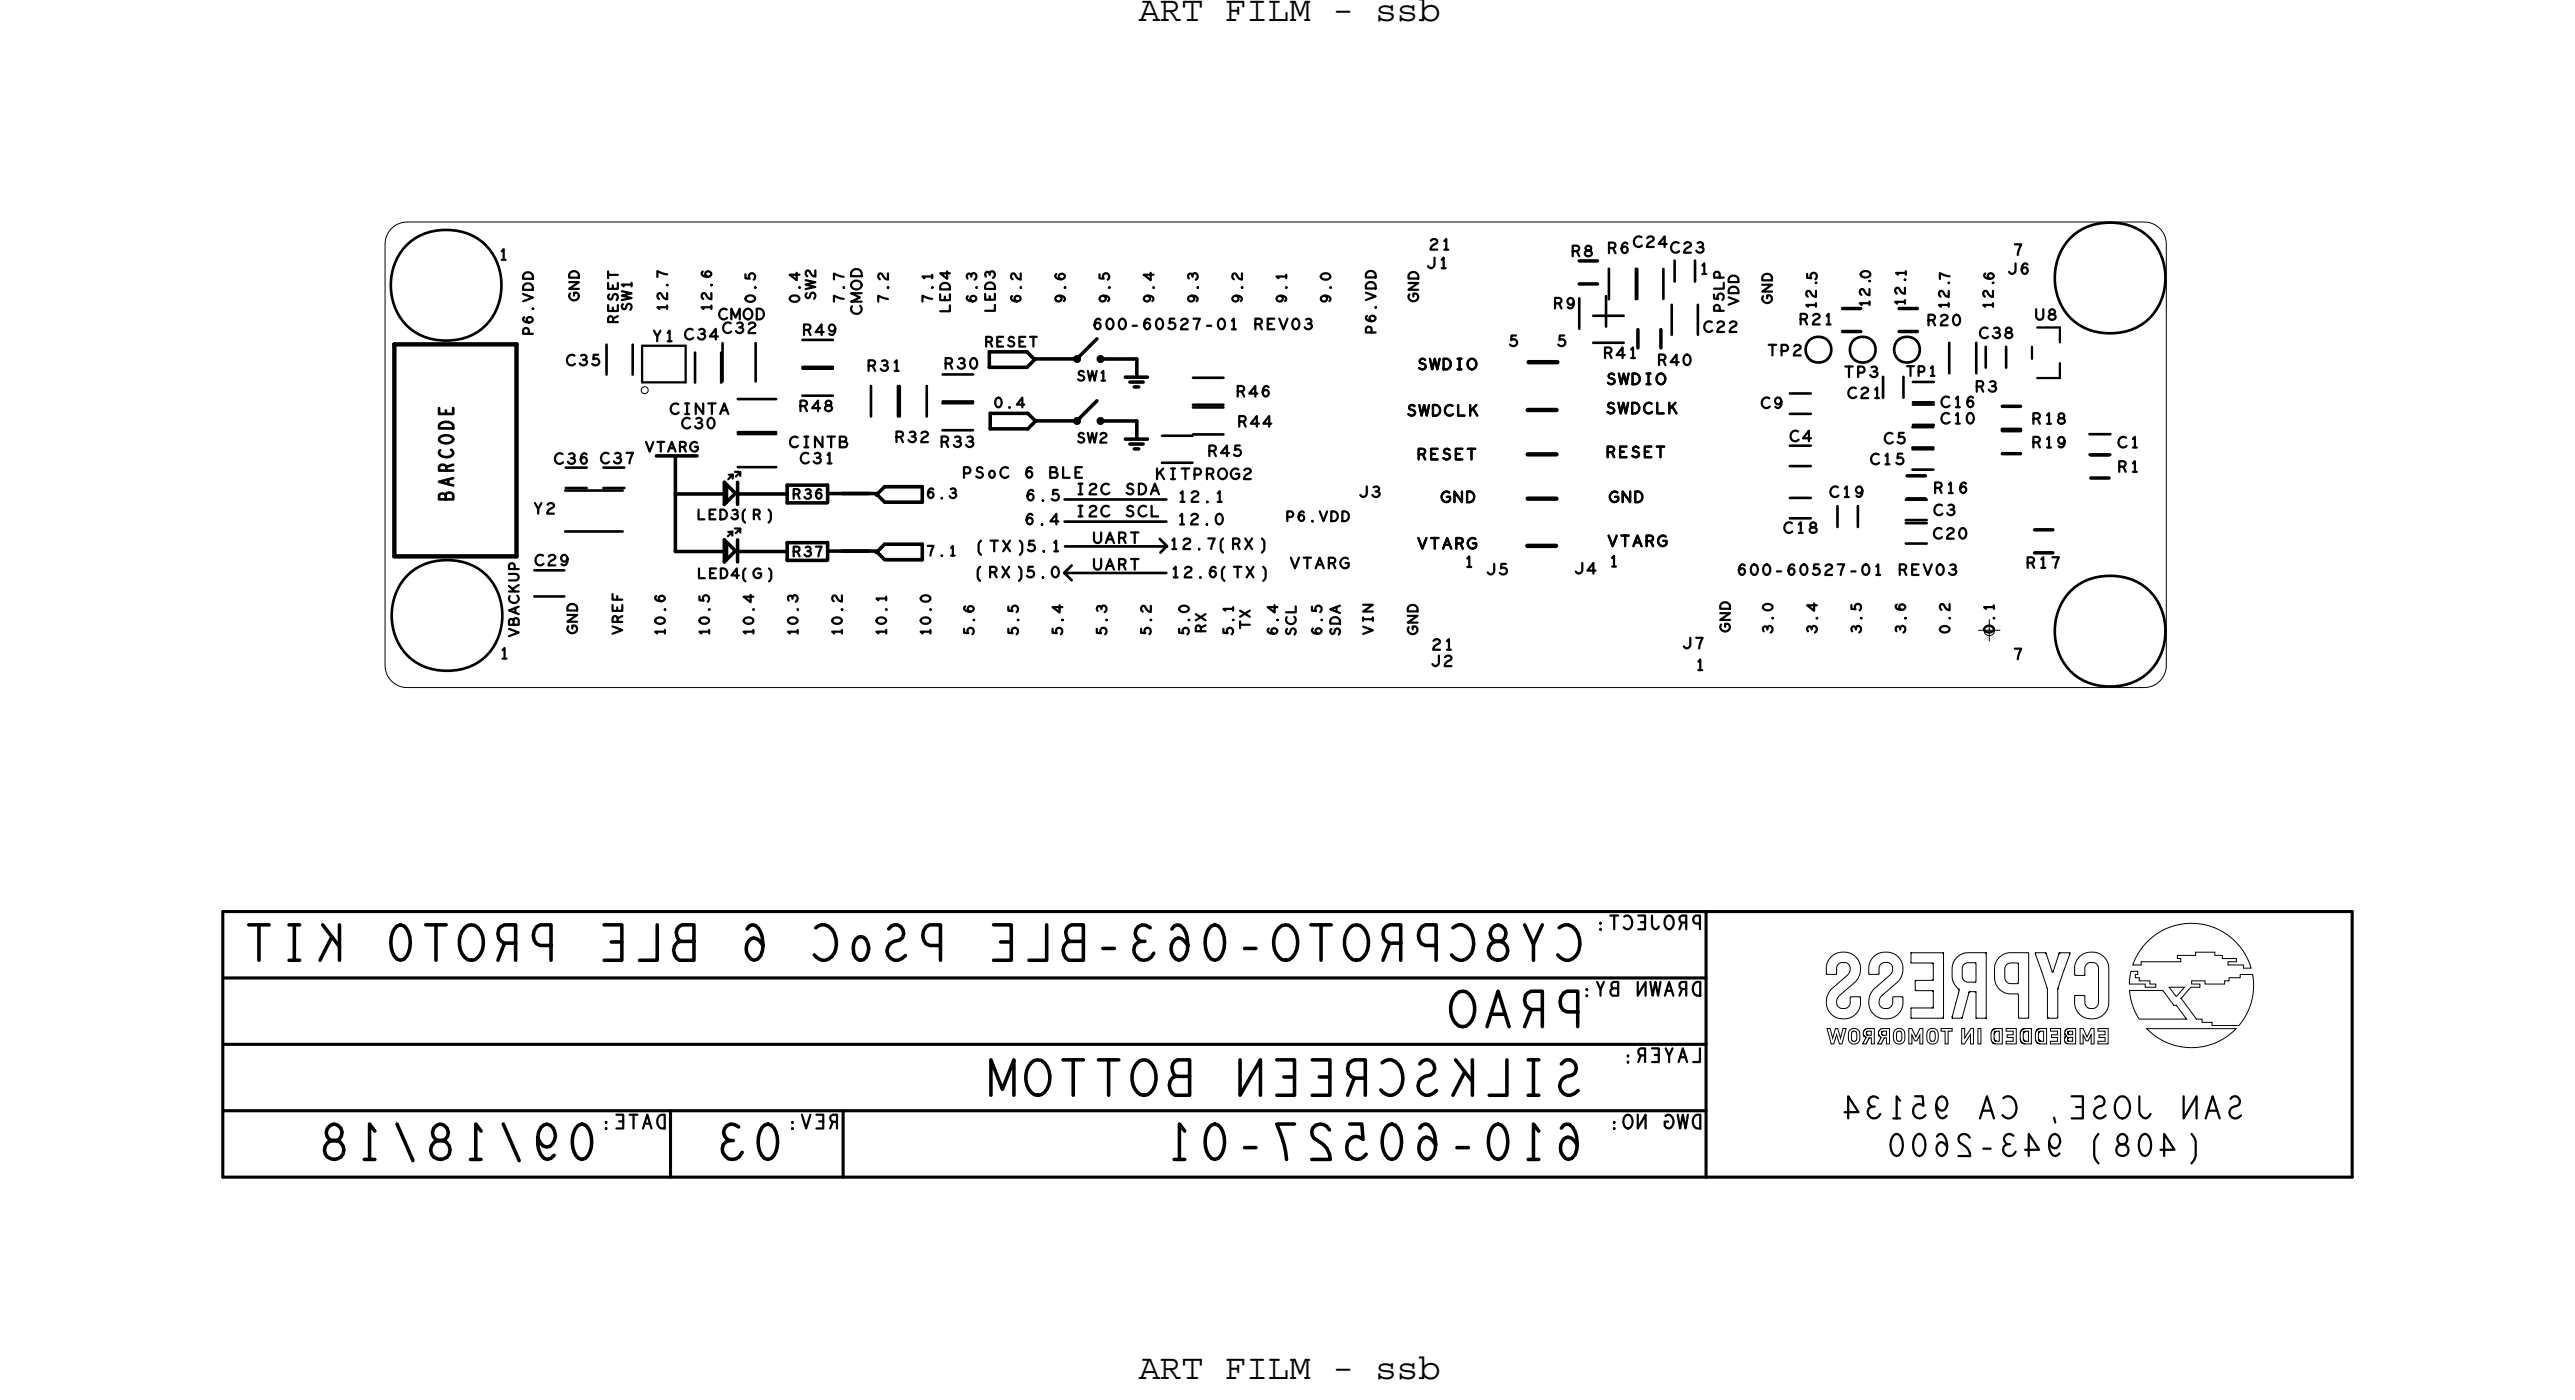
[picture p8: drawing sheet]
<svg xmlns="http://www.w3.org/2000/svg" width="148mm" height="80mm" viewBox="0 0 148 80" stroke-linecap="round" stroke-linejoin="round" font-family="sans-serif">
<defs><g id="words">
<g font-size="2.1">
<text x="65.4" y="1.2">ART FILM - ssb</text>
<text x="65.4" y="79.1">ART FILM - ssb</text>
</g>
<text font-size="2" x="18.8" y="53.1" transform="rotate(-180 18.8 53.1)">KIT</text>
<g font-size=".8">
<text x="93" y="56.3" transform="rotate(-180 93 56.3)">BY:</text>
<text x="38.2" y="64" transform="rotate(-180 38.2 64)">DATE:</text>
<text x="97.7" y="60.2" transform="rotate(-180 97.7 60.2)">LAYER:</text>
</g>
<g font-size=".6">
<text x="28.6" y="14.9">1</text>
<text x="53.5" y="17.4" transform="rotate(-90 53.5 17.4)">7.1</text>
<text x="56" y="17.4" transform="rotate(-90 56 17.4)">6.3</text>
<text x="68.7" y="17.4" transform="rotate(-90 68.7 17.4)">9.3</text>
<text x="73.8" y="17.4" transform="rotate(-90 73.8 17.4)">9.1</text>
<text x="97.5" y="15.7">1</text>
<text x="104.2" y="17.8" transform="rotate(-90 104.2 17.8)">12.5</text>
<text x="107.3" y="17.7" transform="rotate(-90 107.3 17.7)">12.0</text>
<text x="109.3" y="17.6" transform="rotate(-90 109.3 17.6)">12.1</text>
<text x="111.8" y="17.8" transform="rotate(-90 111.8 17.8)">12.7</text>
<text x="114.4" y="17.8" transform="rotate(-90 114.4 17.8)">12.6</text>
<text x="35.5" y="18.6" transform="rotate(-90 35.5 18.6)">RESET</text>
<text x="49.8" y="21.3">R31</text>
<text x="54.2" y="21.2">R30</text>
<text x="56.5" y="19.9">RESET</text>
<text x="72" y="18.9">REV03</text>
<text x="92" y="20.5">R41</text>
<text x="103.3" y="18.6">R21</text>
<text x="113.4" y="22.5">R3</text>
<text x="45.5" y="28.6">R36</text>
<text x="45.9" y="26.6">C31</text>
<text x="51.4" y="25.4">R32</text>
<text x="53.2" y="28.6">6.3</text>
<text x="54" y="25.7">R33</text>
<text x="67.6" y="28.8">12.1</text>
<text x="81.3" y="26.4">RESET</text>
<text x="92.2" y="26.2">RESET</text>
<text x="111" y="28.3">R16</text>
<text x="116.6" y="24.3">R18</text>
<text x="116.6" y="25.7">R19</text>
<text x="121.5" y="27.1">R1</text>
<text x="45.5" y="31.9">R37</text>
<text x="53.2" y="31.9">7.1</text>
<text x="81.4" y="31.5">VTARG</text>
<text x="84.1" y="32.5">1</text>
<text x="92.3" y="31.3">VTARG</text>
<text x="92.4" y="32.5">1</text>
<text x="109" y="33">REV03</text>
<text x="116.3" y="32.6">R17</text>
<text x="28.7" y="37.8">1</text>
<text x="35.7" y="36.4" transform="rotate(-90 35.7 36.4)">VREF</text>
<text x="45.8" y="36.5" transform="rotate(-90 45.8 36.5)">10.3</text>
<text x="50.9" y="36.5" transform="rotate(-90 50.9 36.5)">10.1</text>
<text x="63.5" y="36.5" transform="rotate(-90 63.5 36.5)">5.3</text>
<text x="70.8" y="36.5" transform="rotate(-90 70.8 36.5)">5.1</text>
<text x="97.3" y="38.5">1</text>
<text x="101.7" y="36.4" transform="rotate(-90 101.7 36.4)">3.0</text>
<text x="104.3" y="36.4" transform="rotate(-90 104.3 36.4)">3.4</text>
<text x="106.8" y="36.4" transform="rotate(-90 106.8 36.4)">3.5</text>
<text x="109.4" y="36.4" transform="rotate(-90 109.4 36.4)">3.6</text>
<text x="114.4" y="36.4" transform="rotate(-90 114.4 36.4)">0.1</text>
</g>
</g></defs>
<!-- layer: Board Outline -->
<path d="M22.5 13.1l.3-.2 .6-.2h99.7a1.27 1.27 0 0 1 1.2 1.3v24.2a1.27 1.27 0 0 1-1.2 1.3h-99.7a1.27 1.27 0 0 1-1.3-1.3v-24.2l.1-.5zM41.6 27.7l.6 .6-.6 .6zM41.6 31l.6 .6-.6 .6zM50.8 28h2.1v.9h-2l-.5-.5zM50.8 31.3h2.1v.9h-2l-.5-.5zM56.8 20.2h2.1l.5 .5-.4 .4h-2.2zM56.9 23.7h2l.5 .5-.3 .4h-2.2z" fill="none" stroke="#000" stroke-width=".06"/>
<g fill="none" stroke="#000" stroke-width=".15">
<path d="M61.1 32.9h5.8zM61.1 32.9l.4 .4zM61.1 32.9h.1M61.1 28.7h5.8zM61.1 29.9h5.8zM61.1 32.9l.4-.5zM61.1 31.4h5.9zM66.6 30.9l.4 .4zM67 31.4h.1M67 31.4l-.4 .3z"/>
<circle cx="25.6" cy="16.4" r="3.2"/>
<circle cx="121.1" cy="16" r="3.2"/>
<circle cx="25.7" cy="35.3" r="3.2"/>
<circle cx="121.1" cy="36.2" r="3.2"/>
</g>
<g fill="none" stroke="#000" stroke-width=".2">
<path d="M37.7 26.2h2.3zM38.8 31.6h2.8zM38.8 28.3h2.8zM38.8 26.2v5.4zM41.6 27.7v1.2zM41.6 27.7l.6 .6zM41.6 31l.6 .6zM41.6 31v1.2zM41.7 27.9v.9zM41.7 31.2v.9zM42.2 28.3l-.6 .6zM42.2 31.6l-.6 .6z"/>
<path d="M42.3 27.7v1.2zM42.3 31v1.2zM42.4 28.3h2.8zM42.4 31.6h2.8zM45.2 28.9h2.3zM45.2 32.2h2.3zM45.2 27.8v1.1zM45.2 31.1v1.1zM45.2 27.8h2.3zM45.2 31.1h2.3zM47.5 27.8v1zM47.5 31.1v1z"/>
<path d="M47.5 28.3h2.4zM47.5 31.6h2.4zM48.3 28.3h2.1zM48.3 31.6h2.1zM50.3 28.4l.5-.5zM50.3 31.7l.5-.5zM50.4 28.4l.4 .4zM50.4 31.7l.4 .4zM50.8 28.8h2.1zM50.8 32.1h2.1zM50.8 27.9h2.1zM50.8 31.2h2.1z"/>
<path d="M52.9 27.9v.9zM52.9 31.2v.9zM56.8 21.1h2.1zM56.8 20.2h2.1zM56.8 20.2v.9zM56.8 24.6h2.2zM56.8 23.7v.9zM56.8 23.7h2.2zM58.9 20.2l.4 .4zM59 23.7l.4 .4zM59.4 20.6h2.4zM59.4 24.2h2.4z"/>
<path d="M59.4 20.6l-.5 .5zM59.5 24.1l-.5 .5zM61.7 20.5h.1h.1v.2h-.1h-.1zM61.7 24.1l.1-.1 .1 .1v.1l-.1 .1-.1-.1zM61.8 20.6l1.2-1.2zM61.8 24.1l1.2-1.1zM63.1 20.5h.1h.1v.2h-.1h-.1zM63.1 24.1l.1-.1 .1 .1v.1l-.1 .1-.1-.1zM63.2 20.6h2zM63.2 24.2h2zM64.6 21.6h1.3zM64.6 25.2h1.3z"/>
<path d="M64.8 25.5h.8zM64.8 21.9h.8zM65.1 22.2h.3zM65.1 25.8h.3zM65.2 20.6v1zM65.2 24.2v1z"/>
</g>
<path d="M41.8 30.8l.2-.3zM41.8 27.5l.3-.3zM41.8 30.5h.2zM41.8 27.2h.3zM42 30.5v.2zM42.1 27.2v.3zM42.2 27.1h.2zM42.2 30.3h.2zM42.2 27.3l.3-.2zM42.2 30.6l.3-.3zM42.5 27.1v.2zM42.5 30.3v.3z" fill="none" stroke="#000" stroke-width=".13"/>
<path d="M87.7 31.3h1.6zM87.7 23.5h1.6zM87.7 26.1h1.6zM87.7 28.6h1.6zM87.7 20.8h1.7z" fill="none" stroke="#000" stroke-width=".25"/>
<!-- layer: Components -->
<g fill="none" stroke="#000" stroke-width=".15">
<path d="M34.8 19.8v1.7zM36.3 19.8v1.7zM41.5 19.7v2.2zM43.4 19.7v2.2zM46.1 19.5h1.7zM90.6 17.1v1.8zM91.4 18.1h1.8zM91.4 19.7h1.8zM92.2 17v1.7zM92.3 15.4v1.8zM93.9 15.4v1.8zM94 15.4v1.8z"/>
<path d="M95.5 15.4v1.8zM96 17.5v1.7zM96.1 15v1.2zM97.3 15v1.2zM97.5 17.5v1.7zM111.9 19.7v1.7zM113.4 19.7v1.7zM114 19.9v1.2zM115.1 19.9v1.2zM30.7 32.7h1.7zM30.7 34.2h1.7zM32.4 28.1h3.3z"/>
<path d="M32.4 30.5h3.3zM32.5 26.8h1.2zM32.5 28h1.2zM34.6 28h1.2zM34.6 26.8h1.2zM39.9 20.2v1.8zM41.4 20.2v1.8zM42.3 24.9h2.2zM42.3 22.9h2.2zM42.3 26.8h2.2zM42.3 24.8h2.2zM46.1 21.1h1.7z"/>
<path d="M46.1 21.2h1.7zM46.1 22.7h1.7zM50 22.2v1.7zM51.5 22.2v1.7zM51.6 22.1v1.8zM53.2 22.1v1.8zM54.1 24.7h1.7zM54.1 23.1h1.7zM54.1 21.5h1.8zM54.1 23h1.8zM66.7 25h1.7zM66.7 26.6h1.7z"/>
<path d="M68.5 21.7h1.7zM68.5 23.2h1.7zM68.5 23.4h1.7zM68.5 24.9h1.7zM102.7 25.6h1.2zM102.7 26.7h1.2zM102.7 23.7h1.2zM102.7 22.6h1.2zM102.7 29.7h1.2zM102.7 28.6h1.2zM105.5 29v1.2zM106.6 29v1.2z"/>
<path d="M108.1 21.6v1.2zM109.2 21.6v1.2zM109.4 28.7h1.2zM109.4 29.8h1.2zM109.4 30h1.2zM109.4 31.2h1.2zM109.8 24.5h1.2zM109.8 25.7h1.2zM109.8 25.8h1.2zM109.8 27h1.2zM109.8 21.9h1.2zM109.8 23.1h1.2z"/>
<path d="M109.8 23.2h1.2zM109.8 24.4h1.2zM119.9 24.9h1.2zM119.9 26.1h1.2z"/>
<circle cx="104.4" cy="20.1" r=".74"/>
<circle cx="106.9" cy="20.1" r=".74"/>
<circle cx="109.5" cy="20.1" r=".74"/>
</g>
<g fill="none" stroke="#000" stroke-width=".06">
<path d="M36.8 22.3l.2-.1 .2 .1v.2l-.2 .1-.2-.1zM104.9 59h.1l.2 .6 .1-.6h.2l.1 .6 .2-.6h.2l-.3 .9h-.1l-.2-.5-.2 .5h-.1zM105.1 54.9l.5-.2h.7l.4 .5 .1 .5a2.78 2.78 0 0 1-1.1 1.4l-.3 .2v.3l.1 .2 .2 .1 .4-.2 .1-.5h.6l-.1 .7-.5 .5-.3 .1-.5-.1-.3-.3-.2-.3-.1-.4 .1-.4 1.2-1.1 .1-.3-.2-.3-.3-.1-.3 .2v.5h-.6v-.5zM106.2 59.1l.3-.1 .2 .2v.5l-.1 .2h-.3l-.2-.2v-.4zM106.3 59.2h.1l.2 .1v.3l-.1 .2-.2-.1zM107 59.1l.6-.1v.9h-.2v-.3h-.1l-.2 .3h-.2l.2-.4-.2-.2zM107.1 59.2h.3v.2h-.2zM107.5 54.9l.4-.2h.6l.4 .2 .3 .4v.4l-.1 .4-1.1 1.1-.1 .2 .1 .4 .3 .1 .3-.2 .1-.5h.5l-.1 .7-.2 .3-.3 .2-.4 .1-.4-.1-.3-.3-.2-.3v-.4l.1-.4 1.1-1.1 .1-.3-.1-.3-.4-.1-.2 .2-.1 .5h-.5v-.5zM107.9 59.1l.5-.1v.9h-.1v-.3h-.2l-.1 .3h-.2l.2-.4-.2-.2zM108 59.2h.3v.2h-.3zM108.7 59.1l.4-.1 .2 .2v.5l-.1 .2h-.3l-.2-.1zM108.9 59.2h.1l.1 .1 .1 .3-.1 .2-.2-.1z"/>
<path d="M109.6 59h.1l.3 .5 .2-.5h.2v.9h-.2v-.5l-.2 .3h-.1l-.2-.3v.5h-.1zM109.7 54.7h1.8v3.7h-1.8v-.6h1.3l-.1-.9-1-.1v-.5l1-.1 .1-.9h-1.3zM110.7 59.1l.3-.1 .2 .2v.5l-.1 .2h-.3l-.2-.2v-.4zM110.8 59.2h.2l.1 .1v.3l-.1 .2-.2-.1zM111.4 59h.6v.2h-.2v.7h-.2v-.7h-.2zM112.3 55l.5-.3h1.2v3.7h-.6v-1.5l-.4 .1-.4 1.4h-.6l.4-1.6-.3-.4-.1-.3 .1-.7zM112.6 59h.2v.6l.3-.6h.2v.9h-.2v-.5l-.4 .5h-.1zM112.7 55.3l.2-.1 .5 .1v1.1h-.5l-.2-.2-.1-.6zM113.5 59h.2v.9h-.2zM114.4 59.1l.5-.1v.9h-.4l-.2-.1v-.5zM114.5 59.2h.2v.6l-.2-.1zM114.7 55l.5-.3h1.2v3.7h-.5l-.1-1.4h-.8l-.4-.5-.1-1z"/>
<path d="M115.1 59h.6v.9h-.6v-.1h.4v-.3h-.3v-.1h.3v-.2h-.4zM115.2 55.3h.2h.4v1.1h-.5l-.2-.1v-.7zM116 59.1l.6-.1v.9h-.4l-.2-.1-.1-.5zM116.2 59.2h.2v.6l-.3-.1zM116.8 54.7h.6l.4 1.1 .4-1.1h.6l-.7 2.1v1.6h-.6v-1.7zM116.9 59.1l.6-.1v.9h-.4l-.2-.1-.1-.5zM117 59.2h.3v.6l-.3-.1zM117.7 59h.6v.9h-.6v-.1h.4v-.3h-.4v-.1h.4v-.2h-.4zM118.6 59.1l.5-.1v.9h-.4l-.2-.1v-.2l.1-.1-.1-.2zM118.7 59.6l.3-.1v.3l-.3-.1zM118.7 59.2h.3v.2h-.3zM119.3 54.9l.4-.2h.6l.4 .2 .3 .4v2.4l-.2 .4-.4 .3-.4 .1-.4-.1-.3-.3-.2-.3v-.7h.5l.1 .5 .2 .3 .4-.1 .1-.2v-2.2l-.2-.2-.4 .1-.1 .2-.1 .5h-.5v-.7z"/>
<path d="M119.4 59h.2l.2 .5 .2-.5h.2v.9h-.2v-.5l-.2 .3h-.1l-.1-.3v.5h-.2zM120.4 59h.6v.9h-.6v-.1h.4v-.3h-.3v-.1h.3v-.2h-.4zM122.2 56.8h1.9l.7 .9h.1l.6 .8h-2.7l-.4-.8zM122.3 55.7h.4v.2h-.1v.2h.2v.2h.6v.2h.3v.2h-.6v-.2h-.9zM123.2 59h5.1l-.5 .5-.6 .3-.6 .2-.7 .1h-.8l-.7-.2-.6-.4zM123.4 53.9l.6-.5 .9-.3 1-.1 .9 .1 .9 .5 .7 .5 .5 .7 .3 .8h-.4v-.2h-.9v-.2h.5v-.2h-.9v-.2h-.4v-.2h-1.1v.2h-1v.2h.2v.2h-2.3v.2h-.5l.4-.8zM124.5 56.7h.9l-.5 .5zM125.8 56.3h.8v.2h1.1v-.2h.2v-.2h.7v-.2h.7v.8l-.1 .8-.2 .7-.5 .7h-1.5v-.2h-.6v-.2h-.3l-.9-1.2 .5-.6h.6v-.2h-.5z"/>
</g>
<path d="M36.9 19.8v2.1zM36.9 19.8h2.5zM39.4 19.8v2.1zM116.6 19.9v.7zM116.9 18.8h1.3zM118.2 18.8v.8zM36.9 21.9h2.5zM116.9 21.7h1.3zM118.2 20.8v.9z" fill="none" stroke="#000" stroke-width=".13"/>
<g fill="none" stroke="#000" stroke-width=".2">
<path d="M90.6 15h1.1zM90.6 16.3h1.1zM94 18.9v1.1zM95.3 18.9v1.1zM105.8 17.7h1zM105.8 19h1zM109 17.7h1.1zM109 19h1.1zM109.5 27.3h1zM109.5 28.6h1zM114.9 24.7h1.1zM114.9 26h1.1z"/>
<path d="M114.9 24.6h1.1zM114.9 23.3h1.1zM116.8 30.4h1zM116.8 31.7h1zM120 27.4h1.1zM120 26.1h1.1z"/>
</g>
<path d="M12.8 52.3h85.1zM12.8 52.3v15.3zM12.8 56.1h85.1zM12.8 59.9h85.1zM97.9 52.3v15.3zM97.9 52.3h37.1zM135 52.3v15.3zM12.8 67.6h85.1zM12.8 63.7h85.1zM38.5 63.7v3.9zM48.4 63.7v3.9zM97.9 67.6h37.1z" fill="none" stroke="#000" stroke-width=".18"/>
<!-- layer: Text -->
<g fill="none" stroke="#000" stroke-width=".13">
<path d="M28.8 14.4l.1-.1v.6M30 16.9l.6 .2-.6 .2M30.1 18.2h-.1a.26 .26 0 0 0 .3 .3 .26 .26 0 0 0 .3-.2 .17 .17 0 0 0-.3-.1 .17 .17 0 0 0 0 .3M30.1 15.7a.29 .29 0 0 1 .3 0 .29 .29 0 0 1 .2 .3h-.6zM30.1 16.3a.29 .29 0 0 1 .3 0 .29 .29 0 0 1 .2 .3h-.6zM30.3 19.2v-.3l-.1-.1-.1 .1-.1 .3h.6M30.6 17.7h.1M32.7 16.2h.5l-.5 .4h.5M32.7 16.8a.26 .26 0 0 0 .1 .4 .26 .26 0 0 0 .3-.1 .26 .26 0 0 0 0-.3h-.2v.2M32.7 15.6a.29 .29 0 0 1 .4 0 .29 .29 0 0 1 .1 .3h-.5zM34.9 16.2v.4h.6v-.4M34.9 17.5v.3h.6v-.3"/>
<path d="M34.9 15.6v.4M34.9 15.8h.6M35 16.9a.14 .14 0 0 0-.1 .2 .14 .14 0 0 0 .2 0l.1-.1a.17 .17 0 0 1 .3-.1 .17 .17 0 0 1-.1 .3M35.2 18.5v-.3h-.2l-.1 .3h.6M35.7 16.7l.5 .1-.5 .2 .5 .1-.5 .1M35.8 17.5a.14 .14 0 0 0-.1 .2 .14 .14 0 0 0 .2 0l.1-.1a.17 .17 0 0 1 .2-.1 .17 .17 0 0 1 0 .3M36.2 16.3h-.5l.1 .1M36.2 16.2v.2M37.5 19l.2 .3v.3M37.9 19l-.2 .3M38.3 16.4h.1M38.3 15.7l-.6-.1v.3"/>
<path d="M38.3 17.6h-.6l.1 .1M38.3 17.5v.2M38.3 16.8v.4l-.2-.1-.1-.2a.16 .16 0 0 0-.3 0 .16 .16 0 0 0 .1 .3M38.3 19.1l.1-.1v.6M38.3 19.6h.2M39.8 18.9a.29 .29 0 0 0-.5 .3 .29 .29 0 0 0 .5 .2M40.1 18.9h.2l.1 .1-.1 .2M40.2 19.2a.19 .19 0 0 1 .3 .1 .19 .19 0 0 1-.1 .2 .19 .19 0 0 1-.3-.1M40.3 15.6a.26 .26 0 0 0 .2 .3 .26 .26 0 0 0 .3-.2 .17 .17 0 0 0-.3-.1 .17 .17 0 0 0 .1 .3M40.8 16.4h.1M40.8 17.6h-.5l.1 .1M40.8 17.5v.2"/>
<path d="M40.8 16.8v.4l-.1-.1-.2-.2a.16 .16 0 0 0-.2 0 .16 .16 0 0 0 .1 .3M41.2 19.3h-.5l.4-.4v.6M41.7 17.8a.29 .29 0 0 0-.4 .2 .29 .29 0 0 0 .4 .2M41.9 18.6a.29 .29 0 0 0-.4 .2 .29 .29 0 0 0 .5 .2M42 18.3v-.6l.2 .5 .3-.5v.6M42.3 18.6l.2-.1 .1 .1-.1 .2M42.4 18.8a.19 .19 0 0 1 .2 .1 .19 .19 0 0 1-.1 .2 .19 .19 0 0 1-.2 0l-.1-.1M42.8 15.7v.3h.2a.2 .2 0 0 1 .1-.3 .2 .2 0 0 1 .3 .1 .2 .2 0 0 1-.1 .3M42.9 17a.25 .25 0 0 1 .3-.1 .25 .25 0 0 1 .1 .4 .25 .25 0 0 1-.3 0 .25 .25 0 0 1-.1-.3zM43 18.6a.18 .18 0 0 1 .2-.1 .18 .18 0 0 1 .1 .2l-.3 .2v.2h.4M43.4 16.5h.1M43.4 17.7a.32 .32 0 0 1 .4 .3 .32 .32 0 0 1-.4 .3z"/>
<path d="M45.4 17a.25 .25 0 0 1 .3-.1 .25 .25 0 0 1 .1 .4 .25 .25 0 0 1-.3 0 .25 .25 0 0 1-.1-.3zM45.7 15.7v.4l-.4-.3h.6M45.9 16.5h.1M46.1 18.9h.3l.1-.2-.4-.1v.6M46.2 16.1l.6 .1-.6 .1 .6 .2-.6 .1M46.3 16.8a.14 .14 0 0 0 0 .2 .14 .14 0 0 0 .2 0v-.1a.17 .17 0 0 1 .3 0 .17 .17 0 0 1-.1 .2M46.4 18.9l.1 .3M46.8 15.5v.4l-.2-.1-.1-.2a.16 .16 0 0 0-.3 0 .16 .16 0 0 0 .1 .3M47.3 19.1h-.5l.4-.5v.6M47.9 18.9a.19 .19 0 0 1-.2 .1 .19 .19 0 0 1-.1-.2 .19 .19 0 0 1 .2-.2 .28 .28 0 0 1 .2 .4 .28 .28 0 0 1-.4 .2M48.4 16.5h.1M48.4 15.9l-.5-.2v.3"/>
<path d="M48.4 17.2l-.5-.2v.3M48.9 15.5a.32 .32 0 0 1 .4 0 .32 .32 0 0 1 .2 .4h-.7zM49.4 17.5a.29 .29 0 0 1 0 .4 .29 .29 0 0 1-.4 .1 .29 .29 0 0 1-.1-.4M49.5 16.8h-.7l.6 .3-.6 .2h.7M51 16.5h.1M51 17.2l-.6-.2v.3M51 15.7v.3h-.2l-.2-.3a.16 .16 0 0 0-.2 .1 .16 .16 0 0 0 .1 .2M53.5 15.9h-.6l.2 .1M53.5 17.2l-.6-.2v.3M54 16.9v.3h.5v-.3M54 16.3a.29 .29 0 0 1 .4 0 .29 .29 0 0 1 .1 .3h-.5zM54.2 17v.2"/>
<path d="M54.4 15.6v.4l-.4-.3h.5M54.5 17.5v.4h-.5M55.5 17a.26 .26 0 0 0 .2 .3 .26 .26 0 0 0 .3-.2 .17 .17 0 0 0-.3-.1 .17 .17 0 0 0 .1 .3M55.7 15.8l-.1-.1-.1 .1v.2M56.5 16.9v.3h.6v-.3M56.6 19.6h.3v-.2l-.3-.1v.6M56.6 16.3a.29 .29 0 0 1 .4-.1 .29 .29 0 0 1 .1 .4h-.6zM56.8 15.8a.17 .17 0 0 1 .2-.2 .17 .17 0 0 1 .1 .3h-.1M56.8 15.7l-.2-.1-.1 .1 .1 .2M56.8 17v.2M57.1 17.5v.3h-.6M57.6 19.3h-.4v.6h.4"/>
<path d="M58.1 17h-.1a.26 .26 0 0 0 .3 .3 .26 .26 0 0 0 .3-.2 .17 .17 0 0 0-.3-.1 .17 .17 0 0 0 .1 .3M58.2 19.4a.14 .14 0 0 0-.2-.1 .15 .15 0 0 0 0 .3h.1a.17 .17 0 0 1 .1 .3 .17 .17 0 0 1-.3-.1M58.6 16.5h.1M58.6 15.7v.3h-.2l-.2-.3a.16 .16 0 0 0-.2 .1 .16 .16 0 0 0 .1 .2M58.8 19.3h-.3v.6h.3M59.1 19.3h.4M59.3 19.3v.6M60.6 15.7v.1a.26 .26 0 0 0 .2 .2 .26 .26 0 0 0 .3-.2 .17 .17 0 0 0-.3-.1 .17 .17 0 0 0 .1 .3M60.8 17a.17 .17 0 0 1 .1 .2 .17 .17 0 0 1-.2 .1 .17 .17 0 0 1-.1-.2 .26 .26 0 0 1 .3-.1 .26 .26 0 0 1 .2 .3M61.1 16.5h.1M63.1 15.7v.3h.2a.2 .2 0 0 1 .1-.3 .2 .2 0 0 1 .3 .1 .2 .2 0 0 1-.1 .3M63.2 18.4l-.1-.1a.29 .29 0 0 0-.3 .3 .29 .29 0 0 0 .3 .3 .19 .19 0 0 0 0-.3 .19 .19 0 0 0-.3 0"/>
<path d="M63.3 17a.17 .17 0 0 1 .1 .2 .17 .17 0 0 1-.2 .1 .17 .17 0 0 1-.1-.2 .26 .26 0 0 1 .4-.1 .26 .26 0 0 1 .1 .3M63.6 18.4a.28 .28 0 0 1 .3 .1 .28 .28 0 0 1-.1 .4 .3 .3 0 0 1-.3-.2 .3 .3 0 0 1 .1-.3zM63.7 16.5h.1M64.3 18.4a.28 .28 0 0 1 .3 .1 .28 .28 0 0 1-.1 .4 .3 .3 0 0 1-.3-.2 .3 .3 0 0 1 .1-.3zM65 18.7h.2M65.9 17a.17 .17 0 0 1 .1 .2 .17 .17 0 0 1-.2 .1 .17 .17 0 0 1-.1-.2 .26 .26 0 0 1 .3-.1 .26 .26 0 0 1 .1 .3M66 18.4v-.1a.29 .29 0 0 0-.3 .3 .29 .29 0 0 0 .2 .3 .19 .19 0 0 0 .1-.3 .19 .19 0 0 0-.3 0M66 15.7v.4l-.4-.3h.6M66.2 16.5h.1M66.4 18.4a.28 .28 0 0 1 .4 .1 .28 .28 0 0 1-.2 .4 .3 .3 0 0 1-.3-.2 .3 .3 0 0 1 .1-.3zM67.4 18.3h-.2l-.1 .3a.22 .22 0 0 1 .3 0 .22 .22 0 0 1 0 .3 .22 .22 0 0 1-.3-.1M67.8 18.4a.18 .18 0 0 1 .2-.1 .18 .18 0 0 1 .1 .2l-.2 .2-.1 .2h.4"/>
<path d="M68.4 17a.17 .17 0 0 1 .1 .2 .17 .17 0 0 1-.2 .1 .17 .17 0 0 1-.1-.2 .26 .26 0 0 1 .3-.1 .26 .26 0 0 1 .2 .3M68.4 15.8l-.1-.1-.1 .1v.2M68.5 18.3h.4l-.2 .6M69.3 18.7h.2M70 18.4a.28 .28 0 0 1 .3 .1 .28 .28 0 0 1-.1 .4 .3 .3 0 0 1-.3-.2 .3 .3 0 0 1 .1-.3zM70.7 18.4l.1-.1v.6M70.7 18.9h.2M70.9 17a.17 .17 0 0 1 .2 .2 .17 .17 0 0 1-.2 .1 .17 .17 0 0 1-.2-.2 .26 .26 0 0 1 .4-.1 .26 .26 0 0 1 .1 .3M71.3 16.5h.1M71.3 15.7v.3h-.2l-.2-.3a.16 .16 0 0 0-.2 .1 .16 .16 0 0 0 .1 .2M72.1 18.6h.3v-.2l-.3-.1v.6M73.1 18.3h-.3v.6h.3"/>
<path d="M73.4 18.3l.3 .6 .2-.6M73.5 17a.17 .17 0 0 1 .1 .2 .17 .17 0 0 1-.2 .1 .17 .17 0 0 1-.1-.2 .26 .26 0 0 1 .3-.1 .26 .26 0 0 1 .2 .3M73.8 15.9h-.5l.1 .1M74.2 18.4a.28 .28 0 0 1 .4 .1 .28 .28 0 0 1-.2 .4 .3 .3 0 0 1-.2-.2 .3 .3 0 0 1 0-.3zM75 18.3h.1l.2 .1-.1 .2M75.9 15.7a.25 .25 0 0 1 .3 0 .25 .25 0 0 1 .1 .3 .25 .25 0 0 1-.3 .1 .25 .25 0 0 1-.1-.4zM76 17a.17 .17 0 0 1 .1 .2 .17 .17 0 0 1-.2 .1 .17 .17 0 0 1-.1-.2 .26 .26 0 0 1 .4-.1 .26 .26 0 0 1 .1 .3M76.4 16.5h.1M78.4 16.8l.6 .2-.6 .2M78.5 18.1l-.1 .1a.26 .26 0 0 0 .3 .2 .26 .26 0 0 0 .2-.2 .17 .17 0 0 0-.2 0 .17 .17 0 0 0 0 .2M78.5 15.6a.29 .29 0 0 1 .3 0 .29 .29 0 0 1 .2 .3h-.6zM78.5 16.3a.29 .29 0 0 1 .3-.1 .29 .29 0 0 1 .2 .4h-.6z"/>
<path d="M78.7 19.1v-.3l-.1-.1-.2 .1v.3h.6M79 17.6h.1M80.8 16.2h.6l-.6 .4h.6M80.9 16.9a.26 .26 0 0 0 .1 .3 .26 .26 0 0 0 .3 0 .26 .26 0 0 0 0-.4h-.2v.2M80.9 15.7a.29 .29 0 0 1 .4-.1 .29 .29 0 0 1 .1 .4h-.6zM82.1 13.8a.18 .18 0 0 1 .3-.1 .18 .18 0 0 1 0 .3l-.2 .1-.1 .2h.4M82.3 14.8v.5l-.2 .1-.1-.1M82.7 14.9l.2-.1v.6M82.7 15.4h.3M82.9 13.8l.1-.1v.6M82.9 14.3h.2M87 19.3h-.2l-.1 .2a.22 .22 0 0 1 .3 .1 .22 .22 0 0 1 0 .3 .22 .22 0 0 1-.3-.1"/>
<path d="M89.2 17.4h.3l.1-.2-.4-.1v.6M89.5 17.4l.1 .3M89.8 19.3h-.3v.2a.22 .22 0 0 1 .3 .1 .22 .22 0 0 1-.1 .3 .22 .22 0 0 1-.3-.1M90.3 14.4h.3v-.2l-.3-.1v.6M90.3 17.3a.19 .19 0 0 1-.2 .2 .19 .19 0 0 1-.1-.3 .19 .19 0 0 1 .2-.1 .28 .28 0 0 1 .1 .4 .28 .28 0 0 1-.3 .1M90.5 14.4l.1 .3M91 14.2v.1l.1 .1a.19 .19 0 0 1 .2 .2 .19 .19 0 0 1-.2 .1 .19 .19 0 0 1-.1-.2l.2-.1a.16 .16 0 0 0 .1-.3 .16 .16 0 0 0-.3 .1zM92.3 14.2h.3l.1-.2-.4-.1v.6M92.6 14.2l.1 .3M93.4 14v-.1a.29 .29 0 0 0-.3 .3 .29 .29 0 0 0 .2 .3 .19 .19 0 0 0 .1-.3 .19 .19 0 0 0-.3 .1M94.2 13.6a.29 .29 0 0 0-.4 .3 .29 .29 0 0 0 .4 .2M94.5 13.7a.18 .18 0 0 1 .3-.1 .18 .18 0 0 1 .1 .2l-.3 .2-.1 .2h.4"/>
<path d="M95.7 14h-.5l.3-.4v.6M96.3 13.9a.29 .29 0 0 0-.4 .3 .29 .29 0 0 0 .5 .2M96.7 14a.18 .18 0 0 1 .2-.1 .18 .18 0 0 1 .1 .2l-.3 .2v.2h.3M97.4 13.9h.2l.1 .1-.1 .2M97.5 14.2a.19 .19 0 0 1 .3 .1 .19 .19 0 0 1-.1 .2 .19 .19 0 0 1-.3 0v-.1M97.7 15.2l.1-.1v.6M98.3 18.5a.29 .29 0 0 0-.5 .3 .29 .29 0 0 0 .5 .2M98.4 16.9v.2l.2 .1a.2 .2 0 0 1 .1-.3 .2 .2 0 0 1 .2 0 .2 .2 0 0 1 0 .3M98.6 18.5a.18 .18 0 0 1 .2-.1 .18 .18 0 0 1 .1 .3l-.3 .2v.1h.4M98.7 15.9v-.2l-.2-.1-.1 .1v.2h.5M98.7 17.8v-.2l-.2-.1-.1 .1v.2h.5M98.9 16.2v.4h-.5"/>
<path d="M99.2 17.1l.6 .2-.6 .2M99.3 15.9a.29 .29 0 0 1 .3-.1 .29 .29 0 0 1 .2 .4h-.6zM99.3 16.5a.29 .29 0 0 1 .3 0 .29 .29 0 0 1 .2 .3h-.6zM99.3 18.5a.18 .18 0 0 1 .2-.1 .18 .18 0 0 1 .1 .3l-.3 .2v.1h.4M101.1 16.3h.6l-.6 .4h.6M101.2 17a.26 .26 0 0 0 .1 .3 .26 .26 0 0 0 .3 0 .26 .26 0 0 0 0-.3h-.2v.1M101.2 15.8a.29 .29 0 0 1 .4-.1 .29 .29 0 0 1 .1 .4h-.6zM101.5 19.8h.4M101.7 19.8v.6M103 19.9a.18 .18 0 0 1 .2-.1 .18 .18 0 0 1 .1 .2l-.3 .2v.2h.3M103.3 18.3h.3l.1-.2-.4-.1v.6M104.1 18.1a.18 .18 0 0 1 .2-.1 .18 .18 0 0 1 .1 .3l-.3 .1-.1 .2h.4"/>
<path d="M104.2 17.5h-.5l.1 .1M104.2 16.7v.3h-.1l-.2-.3a.16 .16 0 0 0-.2 .1 .16 .16 0 0 0 .1 .2M104.8 18.1l.2-.1v.6M107.3 17.4h-.6l.2 .1M107.3 16.6v.3h-.2l-.1-.3a.16 .16 0 0 0-.3 .1 .16 .16 0 0 0 .1 .2M109.3 17.3h-.5l.1 .1M109.3 16.5v.4l-.1-.1-.2-.2a.16 .16 0 0 0-.2 0 .16 .16 0 0 0 .1 .2M110.7 18.4l.3-.1v-.2h-.3v.6M110.9 18.4l.2 .3M111.4 18.2a.18 .18 0 0 1 .3-.1 .18 .18 0 0 1 0 .2l-.2 .2-.1 .2h.4M111.8 17.5h-.5l.1 .1M111.8 16.7v.3h-.1l-.2-.3a.16 .16 0 0 0-.2 .1 .16 .16 0 0 0 .1 .2"/>
<path d="M112.2 18.1a.28 .28 0 0 1 .3 .2 .28 .28 0 0 1-.1 .3 .3 .3 0 0 1-.3-.1 .3 .3 0 0 1 .1-.4zM114.1 18.8a.29 .29 0 0 0-.5 .3 .29 .29 0 0 0 .5 .2M114.4 17.5h-.6l.1 .1M114.4 16.7v.3h-.2l-.1-.3a.16 .16 0 0 0-.3 .1 .16 .16 0 0 0 .1 .2M114.5 18.8h.1l.1 .1-.1 .2M114.6 19.1a.19 .19 0 0 1 .2 .1 .19 .19 0 0 1-.1 .2 .19 .19 0 0 1-.3 0v-.1M115.2 18.9l-.1 .1 .1 .1a.19 .19 0 0 1 .3 .2 .19 .19 0 0 1-.3 .1 .19 .19 0 0 1-.1-.2l.2-.1a.16 .16 0 0 0 .1-.3 .15 .15 0 0 0-.2 .1zM115.6 14h.4l-.2 .6M115.7 15.1v.5l-.2 .1-.2-.1M116.4 15.2l-.1-.1a.29 .29 0 0 0-.3 .3 .29 .29 0 0 0 .3 .3 .19 .19 0 0 0 0-.3 .19 .19 0 0 0-.3 .1M116.9 17.7v.5l.2 .2 .2-.2v-.5M117.6 17.8v.2h.1a.19 .19 0 0 1 .2 .2 .19 .19 0 0 1-.2 .2 .19 .19 0 0 1-.1-.3l.2-.1a.15 .15 0 0 0 .1-.2 .15 .15 0 0 0-.3 0z"/>
<path d="M28.8 37.3l.2-.1v.6M29.2 33.9h.6M29.2 32.9h.4l.2 .2-.2 .2h-.4M29.2 36.1l.6 .2-.6 .2M29.2 33.6l.4 .3M29.5 35.6l-.2-.1-.1 .1v.3h.6v-.3l-.2-.1h-.1v.4M29.5 32.7v-.3l-.1-.1-.2 .1v.3h.6M29.6 34.9v.3M29.7 34.2a.27 .27 0 0 1 0 .3 .27 .27 0 0 1-.4 .1 .27 .27 0 0 1 0-.4M29.8 34.8l-.6 .2 .6 .2M29.8 33.6l-.4 .2M30.7 28.9l.2 .3v.3"/>
<path d="M31.1 28.9l-.2 .3M31.2 31.9a.29 .29 0 0 0-.5 .2 .29 .29 0 0 0 .5 .3M31.4 29a.18 .18 0 0 1 .3-.1 .18 .18 0 0 1 0 .2l-.2 .2-.1 .2h.4M31.5 31.9a.18 .18 0 0 1 .2-.1 .18 .18 0 0 1 .1 .3l-.2 .2-.1 .1h.4M32.3 26.1a.29 .29 0 0 0-.5 .2 .29 .29 0 0 0 .5 .2M32.6 35.3h.5l-.5 .4h.5M32.6 32.1a.19 .19 0 0 1-.3 .1 .19 .19 0 0 1-.1-.2 .19 .19 0 0 1 .3-.1 .28 .28 0 0 1 .1 .3 .28 .28 0 0 1-.4 .2M32.6 35.9a.26 .26 0 0 0 .1 .4 .26 .26 0 0 0 .3 0 .26 .26 0 0 0 0-.4h-.2v.2M32.6 34.7a.29 .29 0 0 1 .4 0 .29 .29 0 0 1 .1 .3h-.5zM32.7 26.1l.1-.1 .2 .1-.1 .2M32.8 26.3a.19 .19 0 0 1 .2 .1 .19 .19 0 0 1-.1 .3 .19 .19 0 0 1-.3-.1v-.1M33 20.4a.29 .29 0 0 0-.5 .3 .29 .29 0 0 0 .5 .2"/>
<path d="M33.3 20.4h.2h.1l-.1 .2M33.5 20.6a.19 .19 0 0 1 .2 .2 .19 .19 0 0 1-.1 .2 .19 .19 0 0 1-.3-.1v-.1M33.7 26.1l-.1-.1a.29 .29 0 0 0-.3 .3 .29 .29 0 0 0 .3 .3 .19 .19 0 0 0 0-.3 .19 .19 0 0 0-.3 .1M34.3 20.4h-.2v.2a.22 .22 0 0 1 .3 .1 .22 .22 0 0 1-.1 .3 .22 .22 0 0 1-.3-.1M34.9 26a.29 .29 0 0 0-.4 .3 .29 .29 0 0 0 .5 .2M35.2 34.1v.3h.5M35.2 34.7v.4h.5v-.4M35.2 35.9l.5 .3-.5 .2M35.3 26h.2l.1 .1-.1 .2M35.4 26.3a.19 .19 0 0 1 .2 .1 .19 .19 0 0 1-.1 .2 .19 .19 0 0 1-.2-.1h-.1M35.4 35.7v-.3h-.2v.3h.5M36 26h.3l-.2 .6"/>
<path d="M37.1 25.4l.2 .5 .2-.5M37.7 34.2h-.1a.26 .26 0 0 0 .3 .3 .26 .26 0 0 0 .2-.2 .17 .17 0 0 0-.2-.1 .17 .17 0 0 0 0 .3M37.7 35.5a.25 .25 0 0 1 .3-.1 .25 .25 0 0 1 .1 .3 .25 .25 0 0 1-.3 .1 .25 .25 0 0 1-.1-.3zM37.7 25.4h.4M37.9 25.4v.5M38.2 35h.1M38.2 36.3h-.6l.1 .1M38.2 36.1v.3M38.3 25.9l.3-.5 .2 .5M38.4 25.7h.3M38.9 23.2a.29 .29 0 0 0-.4 .3 .29 .29 0 0 0 .5 .2M39 25.6h.3v-.2h-.3v.5"/>
<path d="M39.2 25.6l.2 .3M39.3 23.2h.2M39.3 23.8h.2M39.4 23.2v.6M39.6 24a.29 .29 0 0 0-.4 .3 .29 .29 0 0 0 .4 .2M40 24h.1l.2 .1-.1 .2M40 25.4a.26 .26 0 0 0-.3 .1 .26 .26 0 0 0 0 .3 .26 .26 0 0 0 .4 0v-.2h-.2M40.1 24.3a.19 .19 0 0 1 .2 .1 .19 .19 0 0 1-.1 .2 .19 .19 0 0 1-.3-.1M40.1 29.2v.6h.3M40.1 32.6v.6h.4M40.1 34.2v.2l.3 .1a.2 .2 0 0 1 0-.3 .2 .2 0 0 1 .3 .1 .2 .2 0 0 1-.1 .2M40.2 35.5a.25 .25 0 0 1 .3-.1 .25 .25 0 0 1 .1 .3 .25 .25 0 0 1-.3 .1 .25 .25 0 0 1-.1-.3z"/>
<path d="M40.4 23.2v.6l-.5-.6v.6M40.6 23.2h.5M40.7 24a.28 .28 0 0 1 .3 .2 .28 .28 0 0 1-.1 .4 .3 .3 0 0 1-.3-.2 .3 .3 0 0 1 .1-.4zM40.7 35h.1M40.7 36.3h-.6l.2 .1M40.7 36.1v.3M40.7 29.5h.2M40.8 32.9h.2M40.9 23.2v.6M41.1 29.2h-.4v.6h.4M41.1 32.6h-.3v.6h.3M41.3 23.8l.3-.6 .2 .6"/>
<path d="M41.3 29.2a.29 .29 0 0 1 .4 .3 .29 .29 0 0 1-.4 .3zM41.4 32.6a.29 .29 0 0 1 .3 .3 .29 .29 0 0 1-.3 .3zM41.4 23.5h.3M42 29.3l.2-.1 .1 .1-.1 .2M42.1 29.5a.17 .17 0 0 1 .2 .2 .17 .17 0 0 1-.3 .1v-.1M42.4 33h-.4l.3-.4v.6M42.7 35.5a.25 .25 0 0 1 .4-.1 .25 .25 0 0 1 .1 .3 .25 .25 0 0 1-.3 .1 .25 .25 0 0 1-.2-.3zM42.8 29.2l-.2 .2v.4l.2 .2M42.8 32.6l-.1 .2v.4l.1 .2M43.1 34.1v.5l-.4-.4h.5M43.3 35h.1M43.2 36.3h-.5l.1 .1"/>
<path d="M43.2 36.1v.3M43.3 29.5h.2l.1-.2-.3-.1v.6M43.5 29.5l.1 .3M43.6 32.7a.26 .26 0 0 0-.3 0 .26 .26 0 0 0 0 .4 .26 .26 0 0 0 .4 0v-.2h-.2M44.1 29.2l.1 .2v.4l-.1 .2M44.1 32.6l.2 .2v.4l-.2 .2M45.3 35.5a.25 .25 0 0 1 .3-.1 .25 .25 0 0 1 .1 .3 .25 .25 0 0 1-.3 .1 .25 .25 0 0 1-.1-.3zM45.5 34.3l-.2-.1-.1 .1 .1 .2M45.6 28.4l.2-.1 .1-.2h-.3v.5M45.6 31.7l.2-.1 .1-.2h-.3v.5M45.8 25.1a.29 .29 0 0 0-.5 .3 .29 .29 0 0 0 .5 .2M45.8 36.3h-.6l.1 .1"/>
<path d="M45.9 23.3h.3l.1-.2-.4-.1v.6M46.2 25.1h.2M46.2 25.7h.2M46.2 23.3l.1 .3M46.2 28.1h.2h.1l-.1 .2M46.2 31.4h.2h.1l-.1 .2M46.3 25.1v.6M46.4 26a.29 .29 0 0 0-.4 .3 .29 .29 0 0 0 .4 .2M46.8 26h.1l.2 .1-.1 .2M46.8 31.4h.4l-.2 .5M47.1 23.4h-.5l.4-.4v.6M47.1 28.1a.26 .26 0 0 0-.3 .2 .26 .26 0 0 0 .3 .3 .17 .17 0 0 0 0-.3 .17 .17 0 0 0-.3 .1"/>
<path d="M47.2 25.1v.6l-.4-.6v.6M47.4 23.1v.1l.1 .1a.19 .19 0 0 1 .2 .2 .19 .19 0 0 1-.2 .1 .19 .19 0 0 1-.1-.2l.2-.1a.16 .16 0 0 0 .1-.3 .16 .16 0 0 0-.3 .1zM47.5 25.1h.4M47.5 26.1l.1-.1v.6M47.7 25.1v.6M47.8 35.5a.25 .25 0 0 1 .3-.1 .25 .25 0 0 1 .2 .3 .25 .25 0 0 1-.4 .1 .25 .25 0 0 1-.1-.3zM48.2 25.3l.4 .1v.1l-.1 .2h-.3v-.6h.3l.1 .1-.1 .1M48.3 35h.1M48.3 36.3h-.5l.1 .1M48.3 36.1v.3M48.3 34.2v.3h-.2l-.1-.3a.16 .16 0 0 0-.2 .1 .16 .16 0 0 0 .1 .2M49.9 21h.3v-.3h-.3v.6"/>
<path d="M50.4 35.5a.25 .25 0 0 1 .3-.1 .25 .25 0 0 1 .1 .3 .25 .25 0 0 1-.3 .1 .25 .25 0 0 1-.1-.3zM50.6 20.7h.2l.1 .1-.1 .2M50.9 34.3h-.6l.1 .1M50.9 36.3h-.6l.1 .1M51.4 20.8l.1-.1v.6M51.5 25.1l.3-.1v-.2h-.3v.6M52.2 24.8h.2h.1l-.1 .2M52.9 24.9a.18 .18 0 0 1 .2-.1 .18 .18 0 0 1 .1 .2l-.3 .2v.2h.4M52.9 34.2a.25 .25 0 0 1 .3 0 .25 .25 0 0 1 .1 .3 .25 .25 0 0 1-.3 0 .25 .25 0 0 1-.1-.3zM52.9 35.5a.25 .25 0 0 1 .3-.1 .25 .25 0 0 1 .1 .3 .25 .25 0 0 1-.3 .1 .25 .25 0 0 1-.1-.3zM53.2 31.3h.4l-.2 .6M53.4 35h.1"/>
<path d="M53.4 36.3h-.6l.2 .1M53.4 36.1v.3M53.6 28.1l-.1-.1a.26 .26 0 0 0-.2 .3 .26 .26 0 0 0 .2 .3 .17 .17 0 0 0 0-.3 .17 .17 0 0 0-.2 .1M54 25.4l.3-.1 .1-.2-.4-.1v.7M54.3 20.9l.3-.1v-.2l-.3-.1v.7M54.6 28.1l.1-.1 .1 .1-.1 .2M54.6 31.4l.1-.1v.6M54.8 25.1l.2-.1 .1 .1-.1 .2M55 20.6l.2-.1 .1 .1-.1 .2M55.3 27.2l.3-.1 .1-.1-.1-.2h-.3v.6M55.3 36.1v.2h.3a.2 .2 0 0 1 0-.2 .2 .2 0 0 1 .3 0 .2 .2 0 0 1-.1 .3M55.4 34.8a.26 .26 0 0 0 .2 .3 .26 .26 0 0 0 .3-.2 .17 .17 0 0 0-.3-.1 .17 .17 0 0 0 .1 .3"/>
<path d="M55.5 25.1l.2-.1 .1 .1-.1 .2M55.8 20.6a.28 .28 0 0 1 .3 .2 .28 .28 0 0 1-.1 .3 .3 .3 0 0 1-.3-.1 .3 .3 0 0 1 .1-.4zM55.9 35.6h.1M56.3 32.5l-.2 .2v.4l.2 .2M56.3 31l-.1 .2v.4l.1 .2M56.4 26.9a.16 .16 0 0 0-.3-.1 .16 .16 0 0 0 .1 .3h.1a.18 .18 0 0 1 .1 .3 .18 .18 0 0 1-.3 0l-.1-.1M56.8 32.8h.3l.1-.2-.4-.1v.6M56.8 31h.5M57.1 32.8l.1 .3M57.1 31v.6M57.2 22.9a.23 .23 0 0 1 .3 .2 .23 .23 0 0 1-.3 .2l-.1-.2zM57.5 32.5l.4 .6"/>
<path d="M57.6 31l.4 .6M57.9 26.9a.29 .29 0 0 0-.5 .2 .29 .29 0 0 0 .5 .2M57.9 34.8v.2l.2 .1a.2 .2 0 0 1 .1-.3 .2 .2 0 0 1 .2 .1 .2 .2 0 0 1-.1 .2M57.9 36.1v.2h.2a.2 .2 0 0 1 .1-.2 .2 .2 0 0 1 .2 0 .2 .2 0 0 1-.1 .3M57.9 32.5l-.4 .6M57.9 23.4h.1M58 31l-.4 .6M58.4 35.6h.1M58.5 32.5l.1 .2v.4l-.1 .2M58.5 31l.2 .2v.4l-.2 .2M58.8 23.2h-.4l.3-.4v.6M59.2 26.9v-.1a.29 .29 0 0 0-.3 .3 .29 .29 0 0 0 .2 .3 .19 .19 0 0 0 .1-.3 .19 .19 0 0 0-.3 .1"/>
<path d="M59.3 29.6l-.1-.1a.29 .29 0 0 0-.3 .3 .29 .29 0 0 0 .3 .3 .19 .19 0 0 0 0-.3 .19 .19 0 0 0-.3 0M59.3 32.5h-.3v.3a.22 .22 0 0 1 .3 0 .22 .22 0 0 1-.1 .3 .22 .22 0 0 1-.3-.1M59.3 28.2v-.1a.29 .29 0 0 0-.3 .3 .29 .29 0 0 0 .2 .3 .19 .19 0 0 0 .1-.3 .19 .19 0 0 0-.3 .1M59.3 31h-.2v.3a.22 .22 0 0 1 .3 0 .22 .22 0 0 1-.1 .3 .22 .22 0 0 1-.3-.1M59.8 30.1h.1M59.9 28.7h.1M59.9 33.2h.1M59.9 31.7h.1M60.3 27.1h.3l.1 .1-.1 .2h-.3v-.6h.3l.1 .1-.1 .2M60.4 36.1v.2h.3a.2 .2 0 0 1 0-.2 .2 .2 0 0 1 .3 0 .2 .2 0 0 1-.1 .3M60.4 32.6a.28 .28 0 0 1 .4 .2 .28 .28 0 0 1-.2 .3 .3 .3 0 0 1-.2-.2 .3 .3 0 0 1 0-.3zM60.5 31.1l.1-.1v.6"/>
<path d="M60.5 31.6h.2M60.7 28.1h-.2l-.1 .3a.22 .22 0 0 1 .3 0 .22 .22 0 0 1 0 .3 .22 .22 0 0 1-.3-.1M60.8 29.9h-.5l.3-.4v.6M60.8 34.7v.5l-.4-.4h.6M61 35.6h.1M61 26.8v.6h.4M61.7 27.1h.3M61.9 28.4h.2M61.9 27.8h.2M61.9 29.6h.2M61.9 29h.2M62 27.8v.6"/>
<path d="M62 29v.6M62.1 26.8h-.4v.6h.4M62.2 24.9a.14 .14 0 0 0-.2 0 .14 .14 0 0 0 0 .2h.1a.17 .17 0 0 1 .1 .3 .17 .17 0 0 1-.3-.1M62.2 21.4a.14 .14 0 0 0-.2-.1 .14 .14 0 0 0 0 .2h.1a.17 .17 0 0 1 .1 .3 .17 .17 0 0 1-.3 0M62.4 24.8l.2 .6 .1-.6 .1 .6 .1-.6M62.4 21.3l.2 .5 .1-.5 .1 .5 .1-.5M62.6 27.9a.18 .18 0 0 1 .2-.2 .18 .18 0 0 1 .1 .3l-.3 .2-.1 .2h.4M62.6 29.1a.18 .18 0 0 1 .2-.1 .18 .18 0 0 1 .1 .3l-.3 .1-.1 .2h.4M62.8 32.1v.4l.2 .2 .2-.2v-.4M62.8 30.6v.4l.2 .2 .2-.2v-.4M63 36.1v.2h.2a.2 .2 0 0 1 0-.2 .2 .2 0 0 1 .3 0 .2 .2 0 0 1-.1 .3M63.2 24.9a.16 .16 0 0 1 .2-.1 .16 .16 0 0 1 .1 .3l-.3 .1-.1 .2h.4"/>
<path d="M63.2 34.9l-.2-.1v.1v.2M63.2 21.4l.1-.1v.5M63.2 21.8h.2M63.5 32.7l.2-.6 .2 .6M63.5 31.2l.2-.6 .2 .6M63.6 32.5h.3M63.6 31h.3M63.6 27.8a.29 .29 0 0 0-.4 .3 .29 .29 0 0 0 .5 .2M63.6 29.1a.29 .29 0 0 0-.4 .2 .29 .29 0 0 0 .5 .2M64.2 32.4h.3l.1-.2-.4-.1v.6M64.2 30.9l.3-.1 .1-.2h-.4v.6M64.5 32.4l.1 .3"/>
<path d="M64.5 30.9l.1 .3M64.9 32.1h.4M64.9 30.6h.4M65 27.8a.15 .15 0 0 0-.2 0 .15 .15 0 0 0 0 .2h.1a.18 .18 0 0 1 .1 .3 .18 .18 0 0 1-.3 0M65 29.1a.15 .15 0 0 0-.2-.1 .15 .15 0 0 0 0 .3h.1a.18 .18 0 0 1 .1 .3 .18 .18 0 0 1-.3 0M65.1 30.6v.6M65.1 32.1v.6M65.4 27.8a.32 .32 0 0 1 .4 .3 .32 .32 0 0 1-.4 .3zM65.5 36.1v.2h.2a.2 .2 0 0 1 .1-.2 .2 .2 0 0 1 .3 0 .2 .2 0 0 1-.1 .3M65.8 29.1a.29 .29 0 0 0-.5 .2 .29 .29 0 0 0 .5 .2M66.1 35.6h.1M66.1 28.4l.2-.6 .2 .6"/>
<path d="M66.1 34.8v.3h-.2l-.2-.3a.16 .16 0 0 0-.2 .1 .16 .16 0 0 0 .1 .2M66.1 29v.6h.4M66.1 28.2h.3M66.4 26.9v.6M66.6 27.1l.2 .4M66.8 26.9l-.4 .4M67.2 26.9h.2M67.2 27.5h.2M67.3 31l.1-.1v.6M67.3 31.5h.2M67.3 26.9v.6M67.4 32.6l.1-.1v.6"/>
<path d="M67.4 33.1h.2M67.7 36.1v.2h.2a.2 .2 0 0 1 .1-.2 .2 .2 0 0 1 .2 0 .2 .2 0 0 1 0 .3M67.7 29.6l.1-.1v.6M67.7 30.1h.3M67.7 34.8a.25 .25 0 0 1 .4 0 .25 .25 0 0 1 .1 .3 .25 .25 0 0 1-.3 0 .25 .25 0 0 1-.2-.3zM67.8 28.3l.1-.1v.6M67.8 26.9h.5M67.9 31a.18 .18 0 0 1 .3-.1 .18 .18 0 0 1 .1 .2l-.3 .2-.1 .2h.4M68 32.6a.18 .18 0 0 1 .3-.1 .18 .18 0 0 1 0 .3l-.2 .1-.1 .2h.4M68 26.9v.6M68.3 35.6h.1M68.4 29.6a.18 .18 0 0 1 .2-.1 .18 .18 0 0 1 .1 .2l-.3 .2v.2h.4"/>
<path d="M68.4 28.3a.18 .18 0 0 1 .2-.1 .18 .18 0 0 1 .1 .2l-.2 .2-.1 .2h.4M68.6 27.2h.3v-.1v-.2h-.3v.6M68.6 35.2l.6 .4M68.8 31.5h.1M68.9 33.2h.1M68.9 36.2v-.2l-.2-.1-.1 .3h.6M69.2 35.9l-.3 .1M69.2 35.2l-.6 .4M69.3 30.1h.1M69.3 27.2h.3v-.2l-.3-.1v.6M69.3 30.9h.4l-.2 .6M69.4 25.9l.3-.1 .1-.2h-.4v.6"/>
<path d="M69.5 27.2l.1 .3M69.6 25.9l.2 .3M69.8 32.6l-.1-.1a.29 .29 0 0 0-.3 .3 .29 .29 0 0 0 .3 .3 .19 .19 0 0 0 0-.3 .19 .19 0 0 0-.3 .1M69.8 29.6a.28 .28 0 0 1 .4 .1 .28 .28 0 0 1-.1 .4 .3 .3 0 0 1-.3-.2 .3 .3 0 0 1 0-.3zM69.9 28.3l.1-.1v.6M70.2 30.9l-.1 .2v.4l.1 .2M70.2 36.1v.2h.3a.2 .2 0 0 1 0-.2 .2 .2 0 0 1 .3 0 .2 .2 0 0 1-.1 .3M70.3 32.5l-.2 .2v.4l.2 .2M70.5 26h-.4l.3-.4v.6M70.8 31.2h.3v-.2l-.3-.1v.6M70.8 34.9h-.6l.1 .1M70.8 32.5h.4"/>
<path d="M71 31.2l.1 .3M71 32.5v.6M71 22.5l.3-.1 .1-.2-.4-.1v.7M71.1 26.9a.28 .28 0 0 0-.4 .1 .28 .28 0 0 0 0 .4 .28 .28 0 0 0 .4 0v-.2h-.2M71.1 24.2h.3l.1-.3h-.4v.6M71.2 25.6h-.3v.2a.22 .22 0 0 1 .3 .1 .22 .22 0 0 1-.1 .3 .22 .22 0 0 1-.3-.1M71.2 35l.5 .4M71.2 35.7v.3M71.2 35.9h.5M71.3 22.5l.1 .3M71.4 24.2l.1 .3M71.4 27a.18 .18 0 0 1 .3-.1 .18 .18 0 0 1 0 .2l-.2 .2-.1 .2h.4"/>
<path d="M71.5 30.9l.4 .6M71.5 32.5l.4 .6M71.7 35l-.5 .4M71.9 30.9l-.4 .6M71.9 32.5l-.4 .6M72.2 22.6h-.5l.3-.5v.7M72.3 24.3h-.5l.3-.4v.6M72.4 30.9l.2 .2v.4l-.2 .2M72.5 32.5l.1 .2v.4l-.1 .2M72.8 22.2a.29 .29 0 0 0-.3 .2 .29 .29 0 0 0 .2 .3 .19 .19 0 0 0 .1-.3 .19 .19 0 0 0-.3 .1M72.8 36.1a.26 .26 0 0 0 .2 .3 .26 .26 0 0 0 .3-.3 .17 .17 0 0 0-.3 0 .17 .17 0 0 0 .1 .3M73 24.3h-.5l.3-.4v.6"/>
<path d="M73.2 34.7v.5l-.4-.4h.5M73.3 35.6h.1M73.9 36.1a.14 .14 0 0 0-.1 .2 .15 .15 0 0 0 .3 0v-.1a.17 .17 0 0 1 .3-.1 .17 .17 0 0 1-.1 .3M73.9 29.7l.3-.1v-.1v-.1l-.3-.1v.6M74.1 32l.2 .6 .3-.6M74.3 35.4a.27 .27 0 0 1 0 .3 .27 .27 0 0 1-.4 .1 .27 .27 0 0 1 0-.4M74.4 34.8v.3h-.6M74.8 32h.4M74.8 29.4a.26 .26 0 0 0-.3 .2 .26 .26 0 0 0 .3 .3 .17 .17 0 0 0 0-.3 .17 .17 0 0 0-.3 .1M75 32v.6M75.3 34.8v.2l.2 .1a.2 .2 0 0 1 .1-.3 .2 .2 0 0 1 .3 .1 .2 .2 0 0 1-.1 .2M75.3 29.9h.1"/>
<path d="M75.4 36.1h-.1a.26 .26 0 0 0 .3 .3 .26 .26 0 0 0 .2-.3 .17 .17 0 0 0-.2 0 .17 .17 0 0 0 0 .3M75.5 32.6l.2-.6 .3 .6M75.6 32.4h.3M75.7 29.3l.3 .6 .2-.6M75.9 35.6h.1M76.3 32.3h.3v-.2l-.3-.1v.6M76.4 29.3a.29 .29 0 0 1 .4 .3 .29 .29 0 0 1-.4 .3zM76.4 35.5a.29 .29 0 0 1 .4-.1 .29 .29 0 0 1 .1 .4h-.6zM76.4 36.1a.14 .14 0 0 0 0 .2 .14 .14 0 0 0 .2 0v-.1a.17 .17 0 0 1 .3-.1 .17 .17 0 0 1-.1 .3M76.5 32.3l.1 .3M76.7 34.8v.3M76.9 34.8l-.6 .2 .6 .2"/>
<path d="M77 29.3a.29 .29 0 0 1 .4 .3 .29 .29 0 0 1-.4 .3zM77.4 32.1a.28 .28 0 0 0-.4 0 .28 .28 0 0 0 0 .4 .28 .28 0 0 0 .4 0v-.2h-.2M78.2 34.7h.6l-.6 .4h.6M78.2 36l.6 .2-.6 .2M78.2 35.5h.6M78.2 35.4v.2M78.4 27.9v.5l-.2 .1-.1-.1M78.8 35.4v.2M78.8 28l.2-.1 .1 .1-.1 .2M79 28.2a.19 .19 0 0 1 .2 .1 .19 .19 0 0 1-.1 .3 .19 .19 0 0 1-.3-.1v-.1M80.8 35.3h.6l-.6 .4h.6M80.9 36a.26 .26 0 0 0 0 .3 .26 .26 0 0 0 .4 0 .26 .26 0 0 0-.1-.4h-.1v.2"/>
<path d="M80.9 34.8a.29 .29 0 0 1 .3-.1 .29 .29 0 0 1 .2 .4h-.6zM81.2 23.3a.15 .15 0 0 0-.3 0 .15 .15 0 0 0 .1 .2h.1a.18 .18 0 0 1 .1 .3 .18 .18 0 0 1-.3 0h-.1M81.4 30.9l.2 .6 .3-.6M81.4 26.1l.3-.1 .1-.2h-.4v.6M81.5 23.2l.1 .7 .1-.7 .2 .7 .1-.7M81.8 20.7a.15 .15 0 0 0-.2-.1 .15 .15 0 0 0 0 .3h.1a.18 .18 0 0 1 .1 .2 .18 .18 0 0 1-.3 .1l-.1-.1M82.1 20.6l.1 .6 .1-.6 .2 .6 .1-.6M82.1 30.9h.5M82.2 23.2a.32 .32 0 0 1 .5 .3 .32 .32 0 0 1-.5 .4zM82.3 36.8a.18 .18 0 0 1 .2-.1 .18 .18 0 0 1 .1 .2l-.3 .2v.2h.3M82.3 30.9v.6M82.5 25.8h-.4v.6h.4"/>
<path d="M82.6 37.6v.5l-.2 .1-.2-.1M82.8 31.5l.3-.6 .2 .6M82.9 20.6a.32 .32 0 0 1 .4 .3 .32 .32 0 0 1-.4 .3zM82.9 37.7a.18 .18 0 0 1 .3-.1 .18 .18 0 0 1 .1 .3l-.3 .1-.1 .2h.4M83.1 36.8l.1-.1v.6M83.1 37.3h.2M83.2 28.3a.28 .28 0 0 0-.4 0 .28 .28 0 0 0 0 .4 .28 .28 0 0 0 .4 0v-.2h-.2M83.2 25.8a.15 .15 0 0 0-.2 0 .15 .15 0 0 0 0 .2h.1a.18 .18 0 0 1 .1 .3 .18 .18 0 0 1-.3 0h-.1M83.4 23.3a.29 .29 0 0 0-.5 .3 .29 .29 0 0 0 .5 .2M83.6 31.2h.3v-.3h-.3v.6M83.7 21.2h.2M83.7 20.6h.2"/>
<path d="M83.7 23.2v.7h.4M83.8 20.6v.6M83.9 28.2v.6l-.4-.6v.6M83.9 25.8h-.3v.6h.3M84.2 28.2a.32 .32 0 0 1 .4 .3 .32 .32 0 0 1-.4 .3zM84.2 32l.1-.1v.6M84.2 25.8h.5M84.4 23.2v.7M84.5 25.8v.6M84.5 23.4l.3 .5M84.7 30.9a.28 .28 0 0 0-.4 .1 .28 .28 0 0 0 0 .4 .28 .28 0 0 0 .4 0v-.2h-.2M84.7 23.2l-.3 .4"/>
<path d="M85.8 32.4l-.1 .4-.1 .2-.2-.2M86.4 32.4h-.2l-.1 .2a.22 .22 0 0 1 .4 .1 .22 .22 0 0 1-.1 .3 .22 .22 0 0 1-.3-.1M90.8 32.3v.5l-.2 .1-.2-.1M91.6 32.7h-.5l.4-.4v.6M92.1 20.3l.3-.1 .1-.2-.4-.1v.6M92.3 25.9h.3v-.2l-.3-.1v.6M92.3 30.7l.3 .6 .2-.6M92.5 32l.1-.1v.6M92.6 23.2a.15 .15 0 0 0-.2-.1 .15 .15 0 0 0 0 .3h.1a.18 .18 0 0 1 .1 .3 .18 .18 0 0 1-.3 0v-.1M92.6 21.5a.15 .15 0 0 0-.2 0 .15 .15 0 0 0 0 .2h.1a.18 .18 0 0 1 .1 .3 .18 .18 0 0 1-.2 0h-.1M92.8 28.3a.28 .28 0 0 0-.3 0 .28 .28 0 0 0 0 .4 .28 .28 0 0 0 .4 0v-.2h-.2M92.9 23.1l.1 .6 .2-.6 .1 .6 .1-.6"/>
<path d="M92.9 21.4l.1 .6 .2-.6 .1 .6 .2-.6M93.1 30.7h.4M93.3 20.4h-.5l.3-.5v.6M93.3 30.7v.6M93.4 25.6h-.4v.6h.4M93.6 28.2v.6l-.5-.6v.6M93.6 20.1l.1-.2v.6M93.7 23.1a.32 .32 0 0 1 .4 .3 .32 .32 0 0 1-.4 .3zM93.7 21.4a.32 .32 0 0 1 .4 .3 .32 .32 0 0 1-.4 .3zM93.7 31.3l.3-.6 .2 .6M93.9 28.2a.32 .32 0 0 1 .4 .3 .32 .32 0 0 1-.4 .3zM94 25.7a.15 .15 0 0 0-.2-.1 .15 .15 0 0 0 0 .3h.1a.18 .18 0 0 1 .1 .3 .18 .18 0 0 1-.2 0h-.1"/>
<path d="M94.5 22h.2M94.5 21.4h.2M94.5 31h.3l.1-.2-.4-.1v.6M94.6 21.4v.6M94.8 25.6h-.4v.6h.4M94.8 23.2a.29 .29 0 0 0-.4 .2 .29 .29 0 0 0 .4 .2M95.1 25.6h.4M95.1 23.1v.6h.4M95.2 20.7l.3-.1 .1-.2-.4-.1v.7M95.3 25.6v.6M95.5 20.7l.1 .3M95.6 30.8a.28 .28 0 0 0-.4 .1 .28 .28 0 0 0 .1 .3 .28 .28 0 0 0 .3 0v-.2h-.1"/>
<path d="M95.8 23.1v.6M96 23.3l.2 .4M96.2 23.1l-.4 .4M96.3 20.8h-.4l.3-.5v.7M96.7 20.4a.28 .28 0 0 1 .4 .2 .28 .28 0 0 1-.2 .3 .3 .3 0 0 1-.3-.2 .3 .3 0 0 1 .1-.3zM97 36.6v.5l-.2 .1-.2-.1M97.4 36.6h.3l-.2 .6M97.5 38l.1-.2v.7M98.7 35.2h.6l-.6 .4h.6M98.8 35.8a.26 .26 0 0 0 0 .4 .26 .26 0 0 0 .4-.1 .26 .26 0 0 0 0-.3h-.2v.2M98.8 34.6a.29 .29 0 0 1 .4 0 .29 .29 0 0 1 .1 .3h-.6zM100.1 32.5v-.1a.29 .29 0 0 0-.3 .3 .29 .29 0 0 0 .3 .3 .19 .19 0 0 0 0-.3 .19 .19 0 0 0-.3 0"/>
<path d="M100.6 32.5a.28 .28 0 0 1 .3 .1 .28 .28 0 0 1-.1 .4 .3 .3 0 0 1-.3-.2 .3 .3 0 0 1 .1-.3zM101.2 34.7a.25 .25 0 0 1 .4-.1 .25 .25 0 0 1 .1 .4 .25 .25 0 0 1-.3 0 .25 .25 0 0 1-.2-.3zM101.3 32.5a.28 .28 0 0 1 .3 .1 .28 .28 0 0 1-.1 .4 .3 .3 0 0 1-.3-.2 .3 .3 0 0 1 .1-.3zM101.4 36.1l-.1-.1-.1 .1v.1M101.6 22.9a.29 .29 0 0 0-.5 .2 .29 .29 0 0 0 .5 .2M102 32.8h.2M102.2 23a.19 .19 0 0 1-.2 .2 .19 .19 0 0 1-.1-.2 .19 .19 0 0 1 .2-.2 .28 .28 0 0 1 .2 .4 .28 .28 0 0 1-.4 .1M102.3 20.1h.3v-.1v-.2h-.3v.6M102.8 30a.29 .29 0 0 0-.4 .3 .29 .29 0 0 0 .5 .2M103 32.5l-.1-.1a.29 .29 0 0 0-.3 .3 .29 .29 0 0 0 .3 .3 .19 .19 0 0 0 0-.3 .19 .19 0 0 0-.3 0M103.2 24.8a.29 .29 0 0 0-.4 .2 .29 .29 0 0 0 .4 .2M103.2 30.1l.2-.1v.6"/>
<path d="M103.2 30.6h.3M103.4 32.5a.28 .28 0 0 1 .4 .1 .28 .28 0 0 1-.2 .4 .3 .3 0 0 1-.3-.2 .3 .3 0 0 1 .1-.3zM103.9 30v.2l.1 .1a.19 .19 0 0 1 .2 .2 .19 .19 0 0 1-.2 .1 .19 .19 0 0 1-.1-.3h.2a.16 .16 0 0 0 .1-.3 .15 .15 0 0 0-.3 0zM103.9 25.2h-.4l.3-.5v.6M104 36.1l-.2-.1-.1 .1 .1 .1M104.1 34.6v.5l-.4-.4h.6M104.4 32.4h-.3v.2a.22 .22 0 0 1 .3 .1 .22 .22 0 0 1-.1 .3 .22 .22 0 0 1-.3-.1M104.8 32.5a.18 .18 0 0 1 .2-.1 .18 .18 0 0 1 .1 .2l-.3 .2v.2h.4M105.5 32.4h.4l-.3 .6M105.5 28a.29 .29 0 0 0-.4 .2 .29 .29 0 0 0 .4 .2M105.9 28l.1-.1v.6M105.9 28.5h.2"/>
<path d="M105.9 21h.4M106.1 21v.6M106.3 32.8h.2M106.3 34.7v.2l.2 .1a.2 .2 0 0 1 0-.3 .2 .2 0 0 1 .3 .1 .2 .2 0 0 1-.1 .2M106.5 22.3a.29 .29 0 0 0-.4 .2 .29 .29 0 0 0 .4 .3M106.5 36.1l-.2-.1v.1v.1M106.6 21.4h.4v-.2l-.1-.1-.3-.1v.6M106.8 22.3a.18 .18 0 0 1 .3-.1 .18 .18 0 0 1 .1 .3l-.3 .2-.1 .1h.4M106.9 28.1a.19 .19 0 0 1-.2 .2 .19 .19 0 0 1-.2-.2 .19 .19 0 0 1 .3-.2 .28 .28 0 0 1 .1 .4 .28 .28 0 0 1-.4 .2M107 32.5a.28 .28 0 0 1 .3 .1 .28 .28 0 0 1-.1 .4 .3 .3 0 0 1-.3-.2 .3 .3 0 0 1 .1-.3zM107.4 21.1l.2-.1 .1 .1-.1 .2M107.5 21.3a.19 .19 0 0 1 .2 .1 .19 .19 0 0 1-.1 .3 .19 .19 0 0 1-.2-.1l-.1-.1"/>
<path d="M107.6 22.4l.1-.2v.6M107.6 22.8h.2M107.7 32.5l.1-.1v.6M107.7 33h.2M107.8 26.1a.29 .29 0 0 0-.4 .2 .29 .29 0 0 0 .5 .3M108.2 26.2l.1-.2v.6M108.2 26.6h.2M108.6 24.9a.29 .29 0 0 0-.4 .3 .29 .29 0 0 0 .4 .2M108.9 34.7h-.1a.26 .26 0 0 0 .3 .3 .26 .26 0 0 0 .2-.2 .17 .17 0 0 0-.2-.1 .17 .17 0 0 0 0 .3M109 32.7h.3l.1-.2-.4-.1v.6M109.1 36.1l-.2-.1-.1 .1v.1M109.2 26h-.3v.3a.22 .22 0 0 1 .3 .1 .22 .22 0 0 1-.1 .3 .22 .22 0 0 1-.3-.1"/>
<path d="M109.3 24.8h-.3v.3a.22 .22 0 0 1 .3 .1 .22 .22 0 0 1-.1 .3 .22 .22 0 0 1-.3-.1M109.5 21h.3M109.7 21v.6M110.1 21.3h.3l.1-.1-.1-.2h-.3v.6M110.1 32.4h-.4v.6h.4M110.4 32.4l.2 .6 .3-.6M110.8 21.1l.1-.1v.6M110.8 21.6h.2M111.1 28h.3v-.2l-.3-.1v.6M111.2 32.5a.28 .28 0 0 1 .4 .1 .28 .28 0 0 1-.2 .4 .3 .3 0 0 1-.3-.2 .3 .3 0 0 1 .1-.3zM111.4 36a.25 .25 0 0 1 .3-.1 .25 .25 0 0 1 .1 .3 .25 .25 0 0 1-.3 .1 .25 .25 0 0 1-.1-.3zM111.4 30.4a.29 .29 0 0 0-.4 .2 .29 .29 0 0 0 .5 .2"/>
<path d="M111.5 29a.29 .29 0 0 0-.5 .3 .29 .29 0 0 0 .5 .2M111.8 30.4a.18 .18 0 0 1 .2-.1 .18 .18 0 0 1 .1 .2l-.3 .2-.1 .2h.4M111.8 29h.2h.1l-.1 .2M111.9 27.8l.1-.1v.6M111.9 22.8a.29 .29 0 0 0-.5 .3 .29 .29 0 0 0 .5 .2M111.9 23.7a.29 .29 0 0 0-.5 .3 .29 .29 0 0 0 .5 .2M111.9 35.5h.1M111.9 34.7v.3h-.2l-.1-.3a.16 .16 0 0 0-.3 .1 .16 .16 0 0 0 .1 .2M111.9 32.4h.2l.1 .1-.1 .2M111.9 29.2a.19 .19 0 0 1 .3 .2 .19 .19 0 0 1-.1 .2 .19 .19 0 0 1-.3-.1v-.1M112.3 22.9l.1-.1v.6M112.3 23.8l.1-.1v.6"/>
<path d="M112.3 23.4h.2M112.3 24.3h.2M112.5 30.4a.28 .28 0 0 1 .4 .1 .28 .28 0 0 1-.2 .4 .3 .3 0 0 1-.3-.2 .3 .3 0 0 1 .1-.3zM112.8 27.8v-.1a.29 .29 0 0 0-.3 .3 .29 .29 0 0 0 .3 .3 .19 .19 0 0 0 0-.3 .19 .19 0 0 0-.3 0M113 23.8a.28 .28 0 0 1 .3 .1 .28 .28 0 0 1-.1 .4 .3 .3 0 0 1-.3-.2 .3 .3 0 0 1 .1-.3zM113.2 22.8a.29 .29 0 0 0-.3 .2 .29 .29 0 0 0 .3 .3 .19 .19 0 0 0 0-.3 .19 .19 0 0 0-.3 .1M113.5 22.2h.3v-.3h-.3v.6M113.9 36a.25 .25 0 0 1 .4-.1 .25 .25 0 0 1 .1 .3 .25 .25 0 0 1-.3 .1 .25 .25 0 0 1-.2-.3zM114.2 21.9h.2l.1 .1-.1 .2M114.4 34.8h-.5l.1 .1M115.6 37.2h.4l-.2 .6M116.4 32.3h.3v-.3h-.3v.6"/>
<path d="M116.7 24h.3l.1-.2-.4-.1v.6M116.7 25.4h.3l.1-.3h-.4v.6M117.2 32.1l.1-.1v.6M117.5 23.8l.1-.1v.6M117.5 25.2l.1-.1v.6M117.8 32h.4l-.2 .6M118.2 23.8v.1l.1 .1a.19 .19 0 0 1 .2 .2 .19 .19 0 0 1-.3 .2 .19 .19 0 0 1-.1-.3l.3-.1a.15 .15 0 0 0 0-.3 .15 .15 0 0 0-.2 .1zM118.5 25.3a.19 .19 0 0 1-.2 .1 .19 .19 0 0 1-.2-.2 .19 .19 0 0 1 .3-.1 .28 .28 0 0 1 .1 .4 .28 .28 0 0 1-.3 .1M121.6 26.8h.3l.1-.3h-.4v.6M122 25.1a.29 .29 0 0 0-.4 .3 .29 .29 0 0 0 .5 .2M122.4 26.6l.1-.1v.6M122.4 25.2l.1-.1v.6"/>
<path d="M122.4 25.7h.2M91.1 57.2h.1M91.9 53h.1M91.9 53.4h.1M92.1 56.3l-.2 .5v.3M92.4 52.5h.5M92.6 56.7l-.1-.2v-.1l.4-.1v.8h-.3l-.2-.2 .1-.2h.4M92.6 52.5v.8M93.2 52.6a.38 .38 0 0 1 .5 .3 .38 .38 0 0 1-.3 .4l-.2-.1M94 56.3v.8l.4-.8v.8M94 52.5h.4v.8h-.4M94.2 52.9h.2"/>
<path d="M94.7 56.3l.2 .8 .1-.8 .2 .8 .1-.8M94.8 52.5v.7l.2 .1 .2-.1M95.6 57.1l.2-.8 .2 .8M95.6 56.9h.4M95.7 52.6a.36 .36 0 0 1 .4 .2 .36 .36 0 0 1-.2 .5 .36 .36 0 0 1-.4-.2 .36 .36 0 0 1 .2-.5zM96.5 52.9l-.1 .4M96.5 56.8l-.1 .3M96.8 52.9h-.3l-.1-.1 .1-.2 .3-.1v.8M96.8 56.8h-.3l-.1-.1 .1-.3 .3-.1v.8M97.3 56.4l.3-.1v.8a.41 .41 0 0 1-.4-.2 .41 .41 0 0 1 .1-.5zM97.6 53h-.4v-.2l.1-.2 .3-.1v.8M34.8 64.8h.1"/>
<path d="M35.4 64h.4v.8h-.4M36.4 64v.8M36.9 64.8l.3-.8 .2 .8M37.8 64.1l.4-.1v.8a.41 .41 0 0 1-.5-.3 .41 .41 0 0 1 .1-.4zM45.5 64.4h.1M45.5 64.8h.1M46 64l.3 .8 .2-.8M46.9 64h.4v.8h-.4M47 64.4h.3M47.8 64.4l-.2 .4M48 64.4h-.2l-.1-.1v-.3h.3v.8M92.6 64.4h.1"/>
<path d="M92.6 64.8h.1M93.3 64a.36 .36 0 0 1 .4 .2 .36 .36 0 0 1-.1 .5 .36 .36 0 0 1-.5-.2 .36 .36 0 0 1 .2-.5zM93.4 61h.1M94 64v.8l.4-.8v.8M94.2 60.6l-.2 .3M94.4 60.6h-.2l-.2-.1 .1-.3h.3v.7M94.8 60.2h.4v.7h-.4M95.6 64a.36 .36 0 0 1 .4 .2 .36 .36 0 0 1-.1 .5l-.1 .1-.3-.2v-.2h.2M96 60.2l-.2 .4v.3M96.3 64l.1 .8 .2-.8 .1 .8 .2-.8M96.3 60.9l.3-.7 .2 .7M97.3 64.1l.3-.1v.8a.41 .41 0 0 1-.4-.3 .41 .41 0 0 1 .1-.4z"/>
<path d="M97.6 60.2v.7h-.4M105.9 63.8h.8l-.6-.9v1.3M107.6 63.5a.36 .36 0 0 0-.4 .3 .36 .36 0 0 0 .3 .4 .36 .36 0 0 0 .4-.3M107.8 63a.31 .31 0 0 0-.5 0 .31 .31 0 0 0 .2 .5M108.7 64.2h.4M108.7 65.1a.45 .45 0 0 1 .5 .6v.2a.35 .35 0 0 1-.3 .4 .35 .35 0 0 1-.4-.4v-.4zM109.1 63.2l-.2-.3v1.3M109.9 62.9h.4l.1 .6a.39 .39 0 0 0-.5 .1 .39 .39 0 0 0 .1 .5 .39 .39 0 0 0 .5-.1M110 65.1a.45 .45 0 0 1 .5 .6v.2a.35 .35 0 0 1-.3 .4 .35 .35 0 0 1-.4-.4v-.4zM111.1 63.4l.1 .2a.25 .25 0 0 0 .5 0 .36 .36 0 0 0 .1-.5 .36 .36 0 0 0-.6-.1l-.1 .4a.51 .51 0 0 0 .5 .7l.1-.1M111.2 65.2l.2-.1a.74 .74 0 0 1 0 1.2 .43 .43 0 0 1-.3-.4 .43 .43 0 0 1 .3-.4l.4 .3M113.1 65.3a.32 .32 0 0 0-.5-.2 .32 .32 0 0 0-.1 .5 .85 .85 0 0 1 .6 .7h-.7"/>
<path d="M113.6 64.2l.4-1.3 .4 1.3M113.8 63.7h.5M113.8 65.9h.5M115 63a.51 .51 0 0 1 .6 0 .51 .51 0 0 1 .1 .6 .46 .46 0 0 1-.2 .5 .46 .46 0 0 1-.6-.1M115.4 65.7a.36 .36 0 0 0-.4 .3 .36 .36 0 0 0 .3 .4 .36 .36 0 0 0 .4-.3M115.6 65.2a.31 .31 0 0 0-.5 0 .31 .31 0 0 0 .1 .5M116.2 66h.8l-.6-.9v1.2M117.6 65.6l.1 .1a.25 .25 0 0 0 .4 .1 .36 .36 0 0 0 .1-.5 .36 .36 0 0 0-.5-.1l-.1 .4a.51 .51 0 0 0 .5 .7l.1-.1M117.9 64.1l.1 .3M118.9 62.9h.6v1.3h-.6M119.2 63.5h.3M120.2 63.1a.29 .29 0 0 1 .5-.1 .29 .29 0 0 1-.1 .5 .37 .37 0 0 0-.4 .2 .37 .37 0 0 0 .2 .5 .37 .37 0 0 0 .5-.2"/>
<path d="M120.4 65.1l-.2 .4v.8l.2 .5M121.6 65.2a.29 .29 0 0 0 0 .4 .29 .29 0 0 0 .3 .1 .34 .34 0 0 1 .2 .5 .34 .34 0 0 1-.6 0 .34 .34 0 0 1 .2-.5 .29 .29 0 0 0 .4-.4 .29 .29 0 0 0-.5-.1zM121.6 63a.48 .48 0 0 1 .5 .1 .48 .48 0 0 1 .1 .5 .45 .45 0 0 1-.4 .6 .45 .45 0 0 1-.4-.6v-.3zM122.8 62.9v.9a.33 .33 0 0 0 .2 .3 .33 .33 0 0 0 .4-.2M123 65.1a.45 .45 0 0 1 .5 .6l-.1 .2a.35 .35 0 0 1-.3 .4 .35 .35 0 0 1-.3-.4v-.4zM124 66h.8l-.6-.9v1.2M125.3 62.9v1.3l.8-1.3v1.3M125.8 65.1l.2 .4v.8l-.2 .5M126.6 64.2l.4-1.3 .4 1.3M126.7 63.7h.6M128 63.1a.29 .29 0 0 1 .5-.1 .29 .29 0 0 1-.1 .5 .37 .37 0 0 0-.4 .2 .37 .37 0 0 0 .2 .5 .37 .37 0 0 0 .4-.2"/>
<circle cx="42.9" cy="18" r=".28"/>
<circle cx="49.2" cy="16.3" r=".28"/>
<circle cx="57" cy="27.2" r=".19"/>
<circle cx="70.2" cy="27.2" r=".28"/>
<circle cx="84.5" cy="20.9" r=".28"/>
<circle cx="95.3" cy="21.8" r=".28"/>
</g>
<path d="M25.2 23.4v.4h.8v-.4M25.2 24.3a.44 .44 0 0 1 .5-.1 .44 .44 0 0 1 .3 .4h-.8zM25.3 25.1a.44 .44 0 0 1 .7 .2 .5 .5 0 0 1-.8-.1zM25.6 28.4l-.2-.1-.2 .1v.3h.8v-.3l-.2-.1h-.2v.4M25.6 23.6v.2M25.6 27v-.2l-.1-.1h-.3v.3h.8M25.7 27.5v.3M25.9 25.8a.24 .24 0 0 1 .1 .3 .24 .24 0 0 1-.4 .1l-.4-.1 .1-.3M26 27.4l-.8 .2 .8 .3M26 26.7l-.4 .1" fill="none" stroke="#000" stroke-width=".15"/>
<g fill="none" stroke="#000" stroke-width=".2">
<path d="M14.9 53.1v2M16.6 55.1h.6M16.9 53.1v2M18.5 53.1l1 1.2M19.1 53.8l-.7 1.3M19.5 53.1v2M22.8 53.1a.46 .46 0 0 1 .6 .4 1.45 1.45 0 0 1-.2 1.5 .46 .46 0 0 1-.7-.3 1.45 1.45 0 0 1 .3-1.6zM24.4 53.1h1.2M25 53.1v2M26.7 53.2a.61 .61 0 0 1 .6-.1 .61 .61 0 0 1 .4 .6 1.08 1.08 0 0 1-.6 1.4 1.13 1.13 0 0 1-.4-1.9zM29 54.1l-.4 1M29.6 54.1h-.6a.55 .55 0 0 1-.4-.5 .55 .55 0 0 1 .4-.5h.6v2"/>
<path d="M31.6 54.3h-.6a.64 .64 0 0 1-.4-.6 .64 .64 0 0 1 .4-.6h.6v2M34.7 53.1h1v2h-1M35.1 54.1h.6M37.7 53.1v2h-1M39 54a.54 .54 0 0 1 .1-.9h.7v2h-.8a.59 .59 0 0 1-.3-.6 .59 .59 0 0 1 .3-.5h.8M42.9 53.3l.3-.2a.73 .73 0 0 1 .5 .7 1.29 1.29 0 0 1-.2 1.2 .49 .49 0 0 1-.5 0 .49 .49 0 0 1-.2-.5 .46 .46 0 0 1 .2-.6 .46 .46 0 0 1 .6 .1l.2 .3M46.8 53.2a.65 .65 0 0 1 1.1 .3 .99 .99 0 0 1-.7 1.6l-.5-.3M49.1 53.9a.36 .36 0 0 1 .6 0 .77 .77 0 0 1-.3 1.2 .77 .77 0 0 1-.3-1.2zM51 53.3a.46 .46 0 0 1 .7-.1 .46 .46 0 0 1-.1 .8 .59 .59 0 0 0-.7 .7 .59 .59 0 0 0 1.1 .1M54 54.3h-.6a.64 .64 0 0 1-.4-.6 .64 .64 0 0 1 .4-.6h.6v2M57 53.1h1v2h-1M57.4 54.1h.6"/>
<path d="M60.1 53.1v2h-1M61.4 54a.54 .54 0 0 1 .1-.9h.7v2h-.9a.59 .59 0 0 1-.3-.6 .59 .59 0 0 1 .4-.5h.8M63.3 54.4h.7M65.7 54a.57 .57 0 0 0-.6 .5 .57 .57 0 0 0 .5 .7 .57 .57 0 0 0 .6-.5M66 53.2a.49 .49 0 0 0-.8 .1 .49 .49 0 0 0 .3 .7M67.3 53.3l.3-.2a.73 .73 0 0 1 .5 .7 1.29 1.29 0 0 1-.2 1.2 .49 .49 0 0 1-.5 0 .49 .49 0 0 1-.2-.5 .46 .46 0 0 1 .2-.6 .46 .46 0 0 1 .6 .1l.2 .3M69.5 53.1a.46 .46 0 0 1 .7 .4 1.45 1.45 0 0 1-.3 1.5 .46 .46 0 0 1-.6-.3 1.45 1.45 0 0 1 .2-1.6zM71.4 54.4h.7M73.4 53.2a.61 .61 0 0 1 .7-.1 .61 .61 0 0 1 .3 .6 1.08 1.08 0 0 1-.6 1.4 1.13 1.13 0 0 1-.4-1.9zM75.2 53.1h1.2M75.8 53.1v2M77.5 53.2a.61 .61 0 0 1 .6-.1 .61 .61 0 0 1 .4 .6 1.08 1.08 0 0 1-.6 1.4 1.13 1.13 0 0 1-.4-1.9z"/>
<path d="M79.8 54.1l-.4 1M80.4 54.1h-.6a.55 .55 0 0 1-.4-.5 .55 .55 0 0 1 .4-.5h.6v2M82.4 54.3h-.6a.64 .64 0 0 1-.4-.6 .64 .64 0 0 1 .4-.6h.6v2M83.4 53.2a.65 .65 0 0 1 1.1 .3 .99 .99 0 0 1-.7 1.6l-.5-.3M83.6 57.1a.61 .61 0 0 1 .6-.2 .61 .61 0 0 1 .4 .6 1.08 1.08 0 0 1-.7 1.4 1.13 1.13 0 0 1-.3-1.8zM85.3 58.9l.7-2 .6 2M85.6 58.2h.8M85.6 53.3a.47 .47 0 0 0 0 .5 .47 .47 0 0 0 .5 .2 .55 .55 0 0 1 .3 .9 .55 .55 0 0 1-.9 0 .55 .55 0 0 1 .4-.9 .46 .46 0 0 0 .5-.6 .46 .46 0 0 0-.8-.1zM87.5 53.1l.5 1.1M87.9 57.9l-.4 1M88.5 57.9h-.6a.55 .55 0 0 1-.4-.5 .55 .55 0 0 1 .4-.5h.6v2M88.5 53.1l-.5 1.1v.9"/>
<path d="M89.5 53.2a.65 .65 0 0 1 1.1 .3 .99 .99 0 0 1-.7 1.6l-.5-.3M90.6 58.1h-.7a.64 .64 0 0 1-.4-.6 .64 .64 0 0 1 .4-.6h.7v2M18.8 64.7a.47 .47 0 0 0 0 .6 .47 .47 0 0 0 .5 .2 .55 .55 0 0 1 .3 .8 .55 .55 0 0 1-.9 0 .55 .55 0 0 1 .4-.8 .46 .46 0 0 0 .5-.6 .46 .46 0 0 0-.8-.2zM20.9 66.5h.6M21.5 64.9l-.3-.4v2M22.8 64.5l.9 2.1M24.9 64.7a.47 .47 0 0 0 0 .6 .47 .47 0 0 0 .5 .2 .55 .55 0 0 1 .3 .8 .55 .55 0 0 1-.9 0 .55 .55 0 0 1 .3-.8 .46 .46 0 0 0 .6-.6 .46 .46 0 0 0-.8-.2zM27 66.5h.6M27.6 64.9l-.3-.4v2M28.9 64.5l.9 2.1M30.9 65.3l.1 .3a.39 .39 0 0 0 .7 .1 .71 .71 0 0 0-.3-1.2 1.1 1.1 0 0 0-.5 1.5l.3 .5h.2l.4-.2M33.2 64.6a.46 .46 0 0 1 .7 .3 1.45 1.45 0 0 1-.3 1.6 .46 .46 0 0 1-.7-.4 1.45 1.45 0 0 1 .3-1.5z"/>
<path d="M42.1 65.5a.57 .57 0 0 0-.6 .4 .57 .57 0 0 0 .4 .7 .57 .57 0 0 0 .7-.5M42.4 64.7a.49 .49 0 0 0-.8 0 .49 .49 0 0 0 .3 .8M43.9 64.6a.46 .46 0 0 1 .6 .3 1.45 1.45 0 0 1-.2 1.6 .46 .46 0 0 1-.7-.4 1.45 1.45 0 0 1 .3-1.5zM56.9 62.9v-2.1l.6 1.7 .7-1.7v2.1M59.2 61a.61 .61 0 0 1 .6-.1 .61 .61 0 0 1 .4 .5 1.08 1.08 0 0 1-.6 1.5 1.13 1.13 0 0 1-.4-1.9zM61 60.8h1.2M61.6 60.8v2.1M63 60.8h1.2M63.6 60.8v2.1M65.3 61a.61 .61 0 0 1 .6-.1 .61 .61 0 0 1 .4 .5 1.08 1.08 0 0 1-.6 1.5 1.13 1.13 0 0 1-.4-1.9zM67.4 66.5h.6M67.5 61.8a.54 .54 0 0 1 .1-1h.7v2.1h-.9a.59 .59 0 0 1-.3-.6 .59 .59 0 0 1 .4-.5h.8"/>
<path d="M68 64.9l-.3-.4v2M69.5 64.6a.46 .46 0 0 1 .7 .3 1.45 1.45 0 0 1-.3 1.6 .46 .46 0 0 1-.6-.4 1.45 1.45 0 0 1 .2-1.5zM71.2 60.8v2.1l1.1-2.1v2.1M71.4 65.9h.7M73.3 60.8h1v2.1h-1M73.7 61.8h.6M74.3 64.5h-1l.4 1.2 .1 .8M75.3 60.8h1v2.1h-1M75.7 61.8h.6M76.3 64.8a.51 .51 0 0 0-.7-.3 .51 .51 0 0 0-.2 .8 1.36 1.36 0 0 1 1 1.2h-1.1M77.5 64.5h.7v.9a.63 .63 0 0 0-1 .4 .63 .63 0 0 0 .9 .7l.3-.3M77.7 61.9l-.4 1"/>
<path d="M78.4 61.9h-.7a.55 .55 0 0 1-.4-.6 .55 .55 0 0 1 .4-.5h.7v2.1M79.3 61a.65 .65 0 0 1 1.1 .3 .99 .99 0 0 1-.7 1.6l-.4-.4M79.7 64.6a.46 .46 0 0 1 .6 .3 1.45 1.45 0 0 1-.2 1.6 .46 .46 0 0 1-.7-.4 1.45 1.45 0 0 1 .3-1.5zM81.5 61.1a.46 .46 0 0 1 .7-.1 .46 .46 0 0 1-.1 .7 .59 .59 0 0 0-.7 .8 .59 .59 0 0 0 1.1 .1M81.5 64.7l.3-.2a.73 .73 0 0 1 .5 .7 1.29 1.29 0 0 1-.2 1.3 .49 .49 0 0 1-.5-.1 .49 .49 0 0 1-.2-.5 .46 .46 0 0 1 .2-.6 .46 .46 0 0 1 .6 .2l.2 .2M83.5 60.8l1 1.3M83.6 65.9h.7M84.1 61.5l-.7 1.4M84.5 60.8v2.1M85.8 64.6a.46 .46 0 0 1 .6 .3 1.45 1.45 0 0 1-.2 1.6 .46 .46 0 0 1-.7-.4 1.45 1.45 0 0 1 .3-1.5zM86.5 60.8v2.1h-1M87.7 66.5h.6"/>
<path d="M87.7 60.8h.6M87.7 62.9h.6M88 60.8v2.1M88.3 64.9l-.3-.4v2M89.6 61.1a.46 .46 0 0 1 .8-.1 .46 .46 0 0 1-.2 .7 .59 .59 0 0 0-.7 .8 .59 .59 0 0 0 1.1 .1M89.6 64.7l.3-.2a.73 .73 0 0 1 .6 .7 1.29 1.29 0 0 1-.3 1.3 .49 .49 0 0 1-.5-.1 .49 .49 0 0 1-.1-.5 .46 .46 0 0 1 .2-.6 .46 .46 0 0 1 .6 .2l.1 .2"/>
</g>
<!-- layer: Drawing Origin -->
<path d="M113.5 36.2h1.3M113.9 36l.3-.1 .2 .1 .1 .2-.1 .2-.2 .1-.3-.1v-.2zM114.2 35.5v1.3" fill="none" stroke="#000" stroke-width=".06"/>
<!-- layer: All Others -->
<path d="M22.6 19.8h7zM22.6 19.8v12.1zM29.6 19.8v12.1zM22.6 31.9h7z" fill="none" stroke="#000" stroke-width=".25"/>
<use href="#words"/>
</svg>
